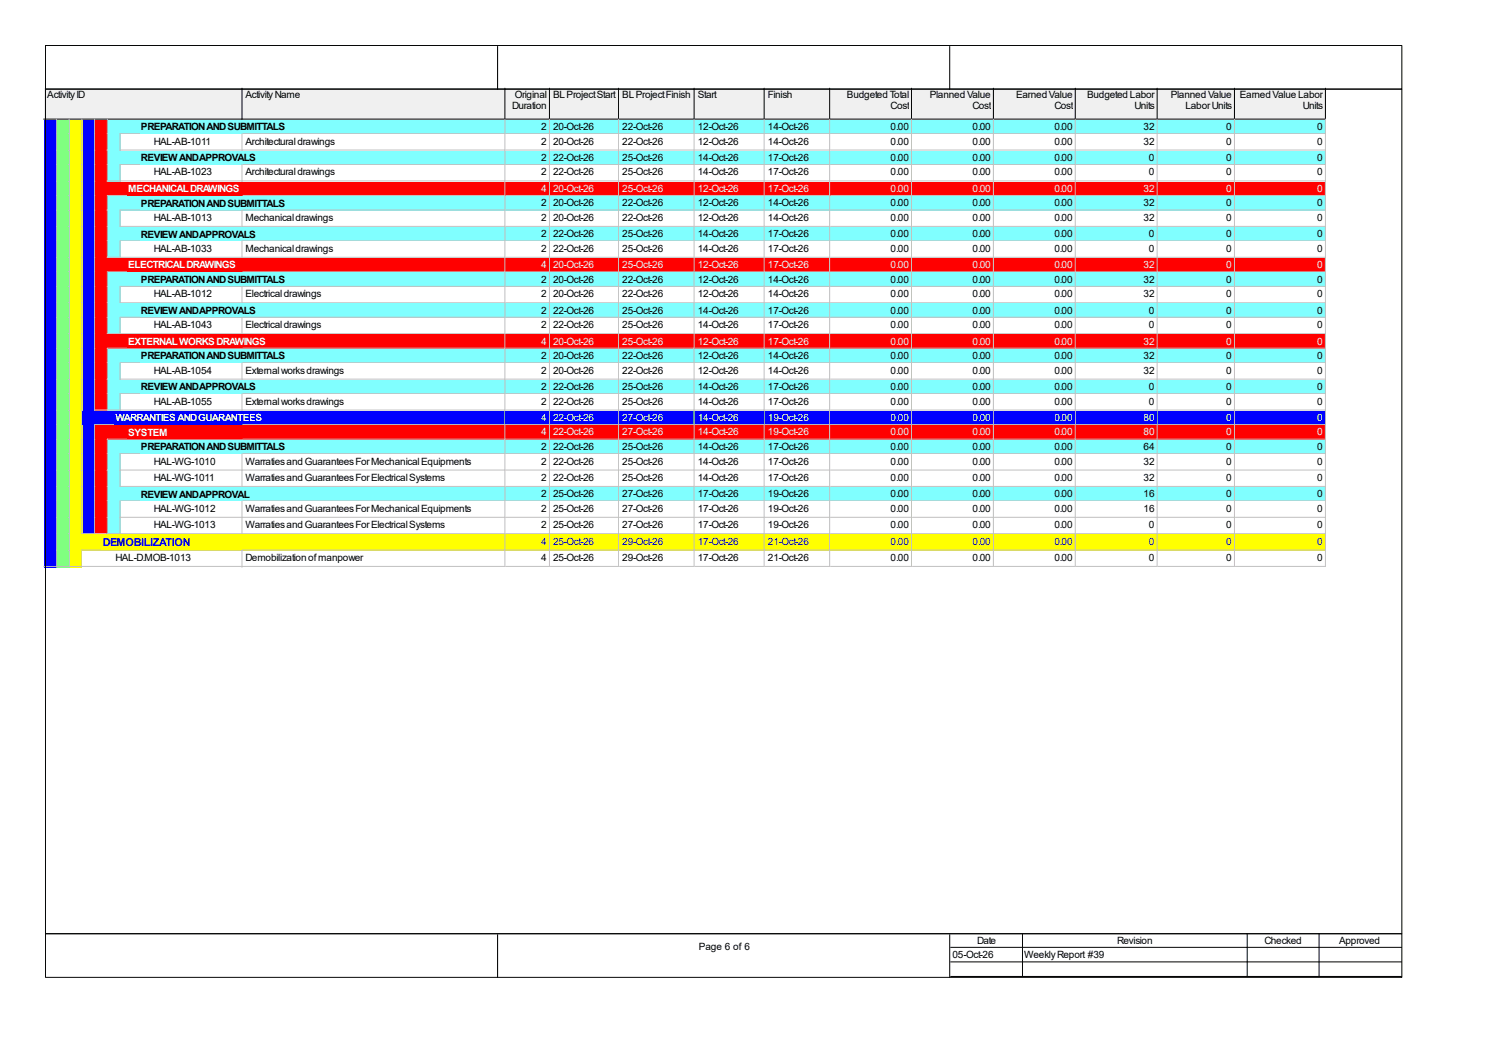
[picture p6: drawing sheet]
<svg xmlns="http://www.w3.org/2000/svg" width="420mm" height="297mm" viewBox="0 0 420 297" stroke-linecap="round" stroke-linejoin="round" font-family="sans-serif">
<defs><g id="words">
<text font-size="3" fill="#00f" x="28.7" y="152.4">DEMOBILIZATION</text>
<g font-size="2.8">
<text x="13.2" y="27.4">Activity ID</text>
<text x="68.6" y="27.4">Activity Name</text>
<text x="143.8" y="27.4">Original</text>
<text x="154.4" y="27.4">BL Project Start</text>
<text x="173.8" y="27.4">BL Project Finish</text>
<text x="194.9" y="27.4">Start</text>
<text x="214.4" y="27.4">Finish</text>
<text x="236.5" y="27.4">Budgeted Total</text>
<text x="259.6" y="27.4">Planned Value</text>
<text x="283.8" y="27.4">Earned Value</text>
<text x="303.6" y="27.4">Budgeted Labor</text>
<text x="326.9" y="27.4">Planned Value</text>
<text x="346.2" y="27.4">Earned Value Labor</text>
<text x="143" y="30.5">Duration</text>
<text x="248.7" y="30.5">Cost</text>
<text x="271.6" y="30.5">Cost</text>
<text x="294.4" y="30.5">Cost</text>
<text x="316.8" y="30.5">Units</text>
<text x="331" y="30.5">Labor Units</text>
<text x="363.8" y="30.5">Units</text>
<text x="39.4" y="36.4">PREPARATION AND SUBMITTALS</text>
<text x="42.9" y="40.4">HAL-AB-1011</text>
<text x="68.6" y="40.4">Architectural drawings</text>
<text x="151.1" y="36.3">2</text>
<text x="151.1" y="40.4">2</text>
<text x="154.4" y="36.3">20-Oct-26</text>
<text x="154.4" y="40.4">20-Oct-26</text>
<text x="173.8" y="36.3">22-Oct-26</text>
<text x="173.8" y="40.4">22-Oct-26</text>
<text x="194.9" y="36.3">12-Oct-26</text>
<text x="194.9" y="40.4">12-Oct-26</text>
<text x="214.4" y="36.3">14-Oct-26</text>
<text x="214.4" y="40.4">14-Oct-26</text>
<text x="248.7" y="36.3">0.00</text>
<text x="248.7" y="40.4">0.00</text>
<text x="271.6" y="36.3">0.00</text>
<text x="271.6" y="40.4">0.00</text>
<text x="294.4" y="36.3">0.00</text>
<text x="294.4" y="40.4">0.00</text>
<text x="319.3" y="36.3">32</text>
<text x="319.3" y="40.4">32</text>
<text x="342.4" y="36.3">0</text>
<text x="342.4" y="40.4">0</text>
<text x="367.8" y="36.3">0</text>
<text x="367.8" y="40.4">0</text>
<text x="39.4" y="45">REVIEW AND APPROVALS</text>
<text x="151.1" y="45">2</text>
<text x="154.4" y="45">22-Oct-26</text>
<text x="173.8" y="45">25-Oct-26</text>
<text x="194.9" y="45">14-Oct-26</text>
<text x="214.4" y="45">17-Oct-26</text>
<text x="248.7" y="45">0.00</text>
<text x="271.6" y="45">0.00</text>
<text x="294.4" y="45">0.00</text>
<text x="320.8" y="45">0</text>
<text x="342.4" y="45">0</text>
<text x="367.8" y="45">0</text>
<text x="42.9" y="49">HAL-AB-1023</text>
<text x="68.6" y="49">Architectural drawings</text>
<text x="151.1" y="49">2</text>
<text x="154.4" y="49">22-Oct-26</text>
<text x="173.8" y="49">25-Oct-26</text>
<text x="194.9" y="49">14-Oct-26</text>
<text x="214.4" y="49">17-Oct-26</text>
<text x="248.7" y="49">0.00</text>
<text x="271.6" y="49">0.00</text>
<text x="294.4" y="49">0.00</text>
<text x="320.8" y="49">0</text>
<text x="342.4" y="49">0</text>
<text x="367.8" y="49">0</text>
<text x="39.4" y="57.7">PREPARATION AND SUBMITTALS</text>
<text x="151.1" y="57.7">2</text>
<text x="154.4" y="57.7">20-Oct-26</text>
<text x="173.8" y="57.7">22-Oct-26</text>
<text x="194.9" y="57.7">12-Oct-26</text>
<text x="214.4" y="57.7">14-Oct-26</text>
<text x="248.7" y="57.7">0.00</text>
<text x="271.6" y="57.7">0.00</text>
<text x="294.4" y="57.7">0.00</text>
<text x="319.3" y="57.7">32</text>
<text x="342.4" y="57.7">0</text>
<text x="367.8" y="57.7">0</text>
<text x="42.9" y="61.7">HAL-AB-1013</text>
<text x="68.6" y="61.7">Mechanical drawings</text>
<text x="151.1" y="61.7">2</text>
<text x="154.4" y="61.7">20-Oct-26</text>
<text x="173.8" y="61.7">22-Oct-26</text>
<text x="194.9" y="61.7">12-Oct-26</text>
<text x="214.4" y="61.7">14-Oct-26</text>
<text x="248.7" y="61.7">0.00</text>
<text x="271.6" y="61.7">0.00</text>
<text x="294.4" y="61.7">0.00</text>
<text x="319.3" y="61.7">32</text>
<text x="342.4" y="61.7">0</text>
<text x="367.8" y="61.7">0</text>
<text x="39.4" y="66.4">REVIEW AND APPROVALS</text>
<text x="42.9" y="70.4">HAL-AB-1033</text>
<text x="68.6" y="70.4">Mechanical drawings</text>
<text x="151.1" y="66.3">2</text>
<text x="151.1" y="70.4">2</text>
<text x="154.4" y="66.3">22-Oct-26</text>
<text x="154.4" y="70.4">22-Oct-26</text>
<text x="173.8" y="66.3">25-Oct-26</text>
<text x="173.8" y="70.4">25-Oct-26</text>
<text x="194.9" y="66.3">14-Oct-26</text>
<text x="194.9" y="70.4">14-Oct-26</text>
<text x="214.4" y="66.3">17-Oct-26</text>
<text x="214.4" y="70.4">17-Oct-26</text>
<text x="248.7" y="66.3">0.00</text>
<text x="248.7" y="70.4">0.00</text>
<text x="271.6" y="66.3">0.00</text>
<text x="271.6" y="70.4">0.00</text>
<text x="294.4" y="66.3">0.00</text>
<text x="294.4" y="70.4">0.00</text>
<text x="320.8" y="66.3">0</text>
<text x="320.8" y="70.4">0</text>
<text x="342.4" y="66.3">0</text>
<text x="342.4" y="70.4">0</text>
<text x="367.8" y="66.3">0</text>
<text x="367.8" y="70.4">0</text>
<text x="39.4" y="79.1">PREPARATION AND SUBMITTALS</text>
<text x="42.9" y="83.1">HAL-AB-1012</text>
<text x="68.6" y="83.1">Electrical drawings</text>
<text x="151.1" y="79">2</text>
<text x="151.1" y="83.1">2</text>
<text x="154.4" y="79">20-Oct-26</text>
<text x="154.4" y="83.1">20-Oct-26</text>
<text x="173.8" y="79">22-Oct-26</text>
<text x="173.8" y="83.1">22-Oct-26</text>
<text x="194.9" y="79">12-Oct-26</text>
<text x="194.9" y="83.1">12-Oct-26</text>
<text x="214.4" y="79">14-Oct-26</text>
<text x="214.4" y="83.1">14-Oct-26</text>
<text x="248.7" y="79">0.00</text>
<text x="248.7" y="83.1">0.00</text>
<text x="271.6" y="79">0.00</text>
<text x="271.6" y="83.1">0.00</text>
<text x="294.4" y="79">0.00</text>
<text x="294.4" y="83.1">0.00</text>
<text x="319.3" y="79">32</text>
<text x="319.3" y="83.1">32</text>
<text x="342.4" y="79">0</text>
<text x="342.4" y="83.1">0</text>
<text x="367.8" y="79">0</text>
<text x="367.8" y="83.1">0</text>
<text x="39.4" y="87.7">REVIEW AND APPROVALS</text>
<text x="151.1" y="87.6">2</text>
<text x="154.4" y="87.6">22-Oct-26</text>
<text x="173.8" y="87.6">25-Oct-26</text>
<text x="194.9" y="87.6">14-Oct-26</text>
<text x="214.4" y="87.6">17-Oct-26</text>
<text x="248.7" y="87.6">0.00</text>
<text x="271.6" y="87.6">0.00</text>
<text x="294.4" y="87.6">0.00</text>
<text x="320.8" y="87.6">0</text>
<text x="342.4" y="87.6">0</text>
<text x="367.8" y="87.6">0</text>
<text x="42.9" y="91.7">HAL-AB-1043</text>
<text x="68.6" y="91.7">Electrical drawings</text>
<text x="151.1" y="91.7">2</text>
<text x="154.4" y="91.7">22-Oct-26</text>
<text x="173.8" y="91.7">25-Oct-26</text>
<text x="194.9" y="91.7">14-Oct-26</text>
<text x="214.4" y="91.7">17-Oct-26</text>
<text x="248.7" y="91.7">0.00</text>
<text x="271.6" y="91.7">0.00</text>
<text x="294.4" y="91.7">0.00</text>
<text x="320.8" y="91.7">0</text>
<text x="342.4" y="91.7">0</text>
<text x="367.8" y="91.7">0</text>
<text x="39.4" y="100.4">PREPARATION AND SUBMITTALS</text>
<text x="151.1" y="100.3">2</text>
<text x="154.4" y="100.3">20-Oct-26</text>
<text x="173.8" y="100.3">22-Oct-26</text>
<text x="194.9" y="100.3">12-Oct-26</text>
<text x="214.4" y="100.3">14-Oct-26</text>
<text x="248.7" y="100.3">0.00</text>
<text x="271.6" y="100.3">0.00</text>
<text x="294.4" y="100.3">0.00</text>
<text x="319.3" y="100.3">32</text>
<text x="342.4" y="100.3">0</text>
<text x="367.8" y="100.3">0</text>
<text x="42.9" y="104.4">HAL-AB-1054</text>
<text x="68.6" y="104.4">External works drawings</text>
<text x="151.1" y="104.4">2</text>
<text x="154.4" y="104.4">20-Oct-26</text>
<text x="173.8" y="104.4">22-Oct-26</text>
<text x="194.9" y="104.4">12-Oct-26</text>
<text x="214.4" y="104.4">14-Oct-26</text>
<text x="248.7" y="104.4">0.00</text>
<text x="271.6" y="104.4">0.00</text>
<text x="294.4" y="104.4">0.00</text>
<text x="319.3" y="104.4">32</text>
<text x="342.4" y="104.4">0</text>
<text x="367.8" y="104.4">0</text>
<text x="39.4" y="109.1">REVIEW AND APPROVALS</text>
<text x="42.9" y="113">HAL-AB-1055</text>
<text x="68.6" y="113">External works drawings</text>
<text x="151.1" y="109">2</text>
<text x="151.1" y="113">2</text>
<text x="154.4" y="109">22-Oct-26</text>
<text x="154.4" y="113">22-Oct-26</text>
<text x="173.8" y="109">25-Oct-26</text>
<text x="173.8" y="113">25-Oct-26</text>
<text x="194.9" y="109">14-Oct-26</text>
<text x="194.9" y="113">14-Oct-26</text>
<text x="214.4" y="109">17-Oct-26</text>
<text x="214.4" y="113">17-Oct-26</text>
<text x="248.7" y="109">0.00</text>
<text x="248.7" y="113">0.00</text>
<text x="271.6" y="109">0.00</text>
<text x="271.6" y="113">0.00</text>
<text x="294.4" y="109">0.00</text>
<text x="294.4" y="113">0.00</text>
<text x="320.8" y="109">0</text>
<text x="320.8" y="113">0</text>
<text x="342.4" y="109">0</text>
<text x="342.4" y="113">0</text>
<text x="367.8" y="109">0</text>
<text x="367.8" y="113">0</text>
<text x="39.4" y="125.8">PREPARATION AND SUBMITTALS</text>
<text x="151.1" y="125.7">2</text>
<text x="154.4" y="125.7">22-Oct-26</text>
<text x="173.8" y="125.7">25-Oct-26</text>
<text x="194.9" y="125.7">14-Oct-26</text>
<text x="214.4" y="125.7">17-Oct-26</text>
<text x="248.7" y="125.7">0.00</text>
<text x="271.6" y="125.7">0.00</text>
<text x="294.4" y="125.7">0.00</text>
<text x="319.3" y="125.7">64</text>
<text x="342.4" y="125.7">0</text>
<text x="367.8" y="125.7">0</text>
<text x="42.9" y="129.8">HAL-WG-1010</text>
<text x="68.6" y="129.8">Warraties and Guarantees For Mechanical Equipments</text>
<text x="151.1" y="129.8">2</text>
<text x="154.4" y="129.8">22-Oct-26</text>
<text x="173.8" y="129.8">25-Oct-26</text>
<text x="194.9" y="129.8">14-Oct-26</text>
<text x="214.4" y="129.8">17-Oct-26</text>
<text x="248.7" y="129.8">0.00</text>
<text x="271.6" y="129.8">0.00</text>
<text x="294.4" y="129.8">0.00</text>
<text x="319.3" y="129.8">32</text>
<text x="342.4" y="129.8">0</text>
<text x="367.8" y="129.8">0</text>
<text x="42.9" y="134.4">HAL-WG-1011</text>
<text x="68.6" y="134.4">Warraties and Guarantees For Electrical Systems</text>
<text x="151.1" y="134.4">2</text>
<text x="154.4" y="134.4">22-Oct-26</text>
<text x="173.8" y="134.4">25-Oct-26</text>
<text x="194.9" y="134.4">14-Oct-26</text>
<text x="214.4" y="134.4">17-Oct-26</text>
<text x="248.7" y="134.4">0.00</text>
<text x="271.6" y="134.4">0.00</text>
<text x="294.4" y="134.4">0.00</text>
<text x="319.3" y="134.4">32</text>
<text x="342.4" y="134.4">0</text>
<text x="367.8" y="134.4">0</text>
<text x="39.4" y="139">REVIEW AND APPROVAL</text>
<text x="42.9" y="143">HAL-WG-1012</text>
<text x="68.6" y="143">Warraties and Guarantees For Mechanical Equipments</text>
<text x="151.1" y="138.9">2</text>
<text x="151.1" y="143">2</text>
<text x="154.4" y="138.9">25-Oct-26</text>
<text x="154.4" y="143">25-Oct-26</text>
<text x="173.8" y="138.9">27-Oct-26</text>
<text x="173.8" y="143">27-Oct-26</text>
<text x="194.9" y="138.9">17-Oct-26</text>
<text x="194.9" y="143">17-Oct-26</text>
<text x="214.4" y="138.9">19-Oct-26</text>
<text x="214.4" y="143">19-Oct-26</text>
<text x="248.7" y="138.9">0.00</text>
<text x="248.7" y="143">0.00</text>
<text x="271.6" y="138.9">0.00</text>
<text x="271.6" y="143">0.00</text>
<text x="294.4" y="138.9">0.00</text>
<text x="294.4" y="143">0.00</text>
<text x="319.3" y="138.9">16</text>
<text x="319.3" y="143">16</text>
<text x="342.4" y="138.9">0</text>
<text x="342.4" y="143">0</text>
<text x="367.8" y="138.9">0</text>
<text x="367.8" y="143">0</text>
<text x="42.9" y="147.6">HAL-WG-1013</text>
<text x="68.6" y="147.6">Warraties and Guarantees For Electrical Systems</text>
<text x="151.1" y="147.6">2</text>
<text x="154.4" y="147.6">25-Oct-26</text>
<text x="173.8" y="147.6">27-Oct-26</text>
<text x="194.9" y="147.6">17-Oct-26</text>
<text x="214.4" y="147.6">19-Oct-26</text>
<text x="248.7" y="147.6">0.00</text>
<text x="271.6" y="147.6">0.00</text>
<text x="294.4" y="147.6">0.00</text>
<text x="320.8" y="147.6">0</text>
<text x="342.4" y="147.6">0</text>
<text x="367.8" y="147.6">0</text>
<text x="32.3" y="156.7">HAL-D.MOB-1013</text>
<text x="68.6" y="156.7">Demobilization of manpower</text>
<text x="151.1" y="156.7">4</text>
<text x="154.4" y="156.7">25-Oct-26</text>
<text x="173.8" y="156.7">29-Oct-26</text>
<text x="194.9" y="156.7">17-Oct-26</text>
<text x="214.4" y="156.7">21-Oct-26</text>
<text x="248.7" y="156.7">0.00</text>
<text x="271.6" y="156.7">0.00</text>
<text x="294.4" y="156.7">0.00</text>
<text x="320.8" y="156.7">0</text>
<text x="342.4" y="156.7">0</text>
<text x="367.8" y="156.7">0</text>
<text x="272.8" y="263.7">Date</text>
<text x="312" y="263.7">Revision</text>
<text x="353.1" y="263.7">Checked</text>
<text x="373.9" y="263.7">Approved</text>
<text x="195.1" y="265.5">Page 6 of 6</text>
<text x="266" y="267.8">05-Oct-26</text>
<text x="286" y="267.8">Weekly Report #39</text>
</g>
<g font-size="2.8" fill="#fff">
<text x="35.8" y="53.7">MECHANICAL DRAWINGS</text>
<text x="151.1" y="53.6">4</text>
<text x="154.4" y="53.6">20-Oct-26</text>
<text x="173.8" y="53.6">25-Oct-26</text>
<text x="194.9" y="53.6">12-Oct-26</text>
<text x="214.4" y="53.6">17-Oct-26</text>
<text x="248.7" y="53.6">0.00</text>
<text x="271.6" y="53.6">0.00</text>
<text x="294.4" y="53.6">0.00</text>
<text x="319.3" y="53.6">32</text>
<text x="342.4" y="53.6">0</text>
<text x="367.8" y="53.6">0</text>
<text x="35.8" y="75">ELECTRICAL DRAWINGS</text>
<text x="151.1" y="74.9">4</text>
<text x="154.4" y="74.9">20-Oct-26</text>
<text x="173.8" y="74.9">25-Oct-26</text>
<text x="194.9" y="74.9">12-Oct-26</text>
<text x="214.4" y="74.9">17-Oct-26</text>
<text x="248.7" y="74.9">0.00</text>
<text x="271.6" y="74.9">0.00</text>
<text x="294.4" y="74.9">0.00</text>
<text x="319.3" y="74.9">32</text>
<text x="342.4" y="74.9">0</text>
<text x="367.8" y="74.9">0</text>
<text x="35.8" y="96.4">EXTERNAL WORKS DRAWINGS</text>
<text x="151.1" y="96.3">4</text>
<text x="154.4" y="96.3">20-Oct-26</text>
<text x="173.8" y="96.3">25-Oct-26</text>
<text x="194.9" y="96.3">12-Oct-26</text>
<text x="214.4" y="96.3">17-Oct-26</text>
<text x="248.7" y="96.3">0.00</text>
<text x="271.6" y="96.3">0.00</text>
<text x="294.4" y="96.3">0.00</text>
<text x="319.3" y="96.3">32</text>
<text x="342.4" y="96.3">0</text>
<text x="367.8" y="96.3">0</text>
<text x="32.3" y="117.7">WARRANTIES AND GUARANTEES</text>
<text x="151.1" y="117.6">4</text>
<text x="154.4" y="117.6">22-Oct-26</text>
<text x="173.8" y="117.6">27-Oct-26</text>
<text x="194.9" y="117.6">14-Oct-26</text>
<text x="214.4" y="117.6">19-Oct-26</text>
<text x="248.7" y="117.6">0.00</text>
<text x="271.6" y="117.6">0.00</text>
<text x="294.4" y="117.6">0.00</text>
<text x="319.3" y="117.6">80</text>
<text x="342.4" y="117.6">0</text>
<text x="367.8" y="117.6">0</text>
<text x="35.8" y="121.8">SYSTEM</text>
<text x="151.1" y="121.7">4</text>
<text x="154.4" y="121.7">22-Oct-26</text>
<text x="173.8" y="121.7">27-Oct-26</text>
<text x="194.9" y="121.7">14-Oct-26</text>
<text x="214.4" y="121.7">19-Oct-26</text>
<text x="248.7" y="121.7">0.00</text>
<text x="271.6" y="121.7">0.00</text>
<text x="294.4" y="121.7">0.00</text>
<text x="319.3" y="121.7">80</text>
<text x="342.4" y="121.7">0</text>
<text x="367.8" y="121.7">0</text>
</g>
<g font-size="2.8" fill="#00f">
<text x="151.1" y="152.1">4</text>
<text x="154.4" y="152.1">25-Oct-26</text>
<text x="173.8" y="152.1">29-Oct-26</text>
<text x="194.9" y="152.1">17-Oct-26</text>
<text x="214.4" y="152.1">21-Oct-26</text>
<text x="248.7" y="152.1">0.00</text>
<text x="271.6" y="152.1">0.00</text>
<text x="294.4" y="152.1">0.00</text>
<text x="320.8" y="152.1">0</text>
<text x="342.4" y="152.1">0</text>
<text x="367.8" y="152.1">0</text>
</g>
</g></defs>
<path d="M12.4 24.6h55.4v8.9h-55.4z" fill="#f0f0f0"/>
<path d="M67.6 24.6v8.7h-55.4" fill="none" stroke="#000" stroke-width=".28"/>
<path d="M67.8 24.6h73.4v8.9h-73.4z" fill="#f0f0f0"/>
<path d="M141 24.6v8.7h-73.4" fill="none" stroke="#000" stroke-width=".28"/>
<path d="M141.2 24.6h12.5v8.9h-12.5z" fill="#f0f0f0"/>
<path d="M153.4 24.6v8.7h-12.4" fill="none" stroke="#000" stroke-width=".28"/>
<path d="M153.7 24.6h19.3v8.9h-19.3z" fill="#f0f0f0"/>
<path d="M172.7 24.6v8.7h-19.3" fill="none" stroke="#000" stroke-width=".28"/>
<path d="M173 24.6h21.1v8.9h-21.1z" fill="#f0f0f0"/>
<path d="M193.8 24.6v8.7h-21.1" fill="none" stroke="#000" stroke-width=".28"/>
<path d="M194.1 24.6h19.6v8.9h-19.6z" fill="#f0f0f0"/>
<path d="M213.4 24.6v8.7h-19.6" fill="none" stroke="#000" stroke-width=".28"/>
<path d="M213.7 24.6h18.2v8.9h-18.2z" fill="#f0f0f0"/>
<path d="M231.7 24.6v8.7h-18.3" fill="none" stroke="#000" stroke-width=".28"/>
<path d="M231.9 24.6h22.9v8.9h-22.9z" fill="#f0f0f0"/>
<path d="M254.5 24.6v8.7h-22.8" fill="none" stroke="#000" stroke-width=".28"/>
<path d="M254.8 24.6h22.9v8.9h-22.9z" fill="#f0f0f0"/>
<path d="M277.4 24.6v8.7h-22.9" fill="none" stroke="#000" stroke-width=".28"/>
<path d="M277.7 24.6h22.8v8.9h-22.8z" fill="#f0f0f0"/>
<path d="M300.3 24.6v8.7h-22.9" fill="none" stroke="#000" stroke-width=".28"/>
<path d="M300.5 24.6h22.9v8.9h-22.9z" fill="#f0f0f0"/>
<path d="M323.1 24.6v8.7h-22.8" fill="none" stroke="#000" stroke-width=".28"/>
<path d="M323.4 24.6h21.6v8.9h-21.6z" fill="#f0f0f0"/>
<path d="M344.7 24.6v8.7h-21.6" fill="none" stroke="#000" stroke-width=".28"/>
<path d="M345 24.6h25.4v8.9h-25.4z" fill="#f0f0f0"/>
<path d="M370.1 24.6v8.7h-25.4" fill="none" stroke="#000" stroke-width=".28"/>
<path d="M12.4 33.5h3.6v4.1h-3.6z" fill="#00f"/>
<path d="M15.8 33.3v4.3" fill="none" stroke="#c0c0c0" stroke-width=".28"/>
<path d="M16 33.5h3.6v4.1h-3.6z" fill="#80ff80"/>
<path d="M19.3 33.3v4.3" fill="none" stroke="#c0c0c0" stroke-width=".28"/>
<path d="M19.6 33.5h3.5v4.1h-3.5z" fill="#ff0"/>
<path d="M22.9 33.3v4.3" fill="none" stroke="#c0c0c0" stroke-width=".28"/>
<path d="M23.1 33.5h3.6v4.1h-3.6z" fill="#00f"/>
<path d="M26.4 33.3v4.3" fill="none" stroke="#c0c0c0" stroke-width=".28"/>
<path d="M26.7 33.5h3.5v4.1h-3.5z" fill="#f00"/>
<path d="M30 33.3v4.3" fill="none" stroke="#c0c0c0" stroke-width=".28"/>
<path d="M30.2 33.5h37.6v4.1h-37.6z" fill="#80ffff"/>
<path d="M33.5 37.3h34.3" fill="none" stroke="#c0c0c0" stroke-width=".28"/>
<g fill="#80ffff">
<path d="M67.8 33.5h73.4v4.1h-73.4z"/>
<path d="M39.1 33.8h101.4v3.5h-101.4z"/>
</g>
<path d="M141 33.3v4h-73.2" fill="none" stroke="#c0c0c0" stroke-width=".28"/>
<g fill="#80ffff">
<path d="M141.2 33.5h12.5v4.1h-12.5z"/>
<path d="M141.7 33.8h11.2v3.5h-11.2z"/>
</g>
<path d="M153.4 33.3v4h-12.2" fill="none" stroke="#c0c0c0" stroke-width=".28"/>
<g fill="#80ffff">
<path d="M153.7 33.5h19.3v4.1h-19.3z"/>
<path d="M154.2 33.8h18.1v3.5h-18.1z"/>
</g>
<path d="M172.7 33.3v4h-19" fill="none" stroke="#c0c0c0" stroke-width=".28"/>
<g fill="#80ffff">
<path d="M173 33.5h21.1v4.1h-21.1z"/>
<path d="M173.5 33.8h19.8v3.5h-19.8z"/>
</g>
<path d="M193.8 33.3v4h-20.8" fill="none" stroke="#c0c0c0" stroke-width=".28"/>
<g fill="#80ffff">
<path d="M194.1 33.5h19.6v4.1h-19.6z"/>
<path d="M194.6 33.8h18.3v3.5h-18.3z"/>
</g>
<path d="M213.4 33.3v4h-19.3" fill="none" stroke="#c0c0c0" stroke-width=".28"/>
<g fill="#80ffff">
<path d="M213.7 33.5h18.2v4.1h-18.2z"/>
<path d="M214.2 33.8h17v3.5h-17z"/>
</g>
<path d="M231.7 33.3v4h-18.1" fill="none" stroke="#c0c0c0" stroke-width=".28"/>
<g fill="#80ffff">
<path d="M231.9 33.5h22.9v4.1h-22.9z"/>
<path d="M232.5 33.8h21.5v3.5h-21.5z"/>
</g>
<path d="M254.5 33.3v4h-22.6" fill="none" stroke="#c0c0c0" stroke-width=".28"/>
<g fill="#80ffff">
<path d="M254.8 33.5h22.9v4.1h-22.9z"/>
<path d="M255.3 33.8h21.6v3.5h-21.6z"/>
</g>
<path d="M277.4 33.3v4h-22.6" fill="none" stroke="#c0c0c0" stroke-width=".28"/>
<g fill="#80ffff">
<path d="M277.7 33.5h22.8v4.1h-22.8z"/>
<path d="M278.2 33.8h21.6v3.5h-21.6z"/>
</g>
<path d="M300.3 33.3v4h-22.6" fill="none" stroke="#c0c0c0" stroke-width=".28"/>
<g fill="#80ffff">
<path d="M300.5 33.5h22.9v4.1h-22.9z"/>
<path d="M301 33.8h21.6v3.5h-21.6z"/>
</g>
<path d="M323.1 33.3v4h-22.6" fill="none" stroke="#c0c0c0" stroke-width=".28"/>
<g fill="#80ffff">
<path d="M323.4 33.5h21.6v4.1h-21.6z"/>
<path d="M323.9 33.8h20.3v3.5h-20.3z"/>
</g>
<path d="M344.7 33.3v4h-21.3" fill="none" stroke="#c0c0c0" stroke-width=".28"/>
<g fill="#80ffff">
<path d="M345 33.5h25.4v4.1h-25.4z"/>
<path d="M345.5 33.8h24.1v3.5h-24.1z"/>
</g>
<path d="M370.1 33.3v4h-25.1" fill="none" stroke="#c0c0c0" stroke-width=".28"/>
<path d="M12.4 37.6h3.6v4.6h-3.6z" fill="#00f"/>
<path d="M15.8 37.3v4.9" fill="none" stroke="#c0c0c0" stroke-width=".28"/>
<path d="M16 37.6h3.6v4.6h-3.6z" fill="#80ff80"/>
<path d="M19.3 37.3v4.9" fill="none" stroke="#c0c0c0" stroke-width=".28"/>
<path d="M19.6 37.6h3.5v4.6h-3.5z" fill="#ff0"/>
<path d="M22.9 37.3v4.9" fill="none" stroke="#c0c0c0" stroke-width=".28"/>
<path d="M23.1 37.6h3.6v4.6h-3.6z" fill="#00f"/>
<path d="M26.4 37.3v4.9" fill="none" stroke="#c0c0c0" stroke-width=".28"/>
<path d="M26.7 37.6h3.5v4.6h-3.5z" fill="#f00"/>
<path d="M30 37.3v4.9" fill="none" stroke="#c0c0c0" stroke-width=".28"/>
<path d="M30.2 37.6h3.6v4.6h-3.6z" fill="#80ffff"/>
<path d="M33.5 37.3v4.9" fill="none" stroke="#c0c0c0" stroke-width=".28"/>
<path d="M33.8 37.6h34v4.6h-34z" fill="#fff"/>
<path d="M67.6 37.3v4.9M33.5 41.9h34.3" fill="none" stroke="#c0c0c0" stroke-width=".28"/>
<g fill="#fff">
<path d="M67.8 37.6h73.4v4.6h-73.4z"/>
<path d="M68.3 37.8h72.2v4.1h-72.2z"/>
</g>
<path d="M141 37.3v4.6h-73.2" fill="none" stroke="#c0c0c0" stroke-width=".28"/>
<g fill="#fff">
<path d="M141.2 37.6h12.5v4.6h-12.5z"/>
<path d="M141.7 37.8h11.2v4.1h-11.2z"/>
</g>
<path d="M153.4 37.3v4.6h-12.2" fill="none" stroke="#c0c0c0" stroke-width=".28"/>
<g fill="#fff">
<path d="M153.7 37.6h19.3v4.6h-19.3z"/>
<path d="M154.2 37.8h18.1v4.1h-18.1z"/>
</g>
<path d="M172.7 37.3v4.6h-19" fill="none" stroke="#c0c0c0" stroke-width=".28"/>
<g fill="#fff">
<path d="M173 37.6h21.1v4.6h-21.1z"/>
<path d="M173.5 37.8h19.8v4.1h-19.8z"/>
</g>
<path d="M193.8 37.3v4.6h-20.8" fill="none" stroke="#c0c0c0" stroke-width=".28"/>
<g fill="#fff">
<path d="M194.1 37.6h19.6v4.6h-19.6z"/>
<path d="M194.6 37.8h18.3v4.1h-18.3z"/>
</g>
<path d="M213.4 37.3v4.6h-19.3" fill="none" stroke="#c0c0c0" stroke-width=".28"/>
<g fill="#fff">
<path d="M213.7 37.6h18.2v4.6h-18.2z"/>
<path d="M214.2 37.8h17v4.1h-17z"/>
</g>
<path d="M231.7 37.3v4.6h-18.1" fill="none" stroke="#c0c0c0" stroke-width=".28"/>
<g fill="#fff">
<path d="M231.9 37.6h22.9v4.6h-22.9z"/>
<path d="M232.5 37.8h21.5v4.1h-21.5z"/>
</g>
<path d="M254.5 37.3v4.6h-22.6" fill="none" stroke="#c0c0c0" stroke-width=".28"/>
<g fill="#fff">
<path d="M254.8 37.6h22.9v4.6h-22.9z"/>
<path d="M255.3 37.8h21.6v4.1h-21.6z"/>
</g>
<path d="M277.4 37.3v4.6h-22.6" fill="none" stroke="#c0c0c0" stroke-width=".28"/>
<g fill="#fff">
<path d="M277.7 37.6h22.8v4.6h-22.8z"/>
<path d="M278.2 37.8h21.6v4.1h-21.6z"/>
</g>
<path d="M300.3 37.3v4.6h-22.6" fill="none" stroke="#c0c0c0" stroke-width=".28"/>
<g fill="#fff">
<path d="M300.5 37.6h22.9v4.6h-22.9z"/>
<path d="M301 37.8h21.6v4.1h-21.6z"/>
</g>
<path d="M323.1 37.3v4.6h-22.6" fill="none" stroke="#c0c0c0" stroke-width=".28"/>
<g fill="#fff">
<path d="M323.4 37.6h21.6v4.6h-21.6z"/>
<path d="M323.9 37.8h20.3v4.1h-20.3z"/>
</g>
<path d="M344.7 37.3v4.6h-21.3" fill="none" stroke="#c0c0c0" stroke-width=".28"/>
<g fill="#fff">
<path d="M345 37.6h25.4v4.6h-25.4z"/>
<path d="M345.5 37.8h24.1v4.1h-24.1z"/>
</g>
<path d="M370.1 37.3v4.6h-25.1" fill="none" stroke="#c0c0c0" stroke-width=".28"/>
<path d="M12.4 42.2h3.6v4h-3.6z" fill="#00f"/>
<path d="M15.8 41.9v4.3" fill="none" stroke="#c0c0c0" stroke-width=".28"/>
<path d="M16 42.2h3.6v4h-3.6z" fill="#80ff80"/>
<path d="M19.3 41.9v4.3" fill="none" stroke="#c0c0c0" stroke-width=".28"/>
<path d="M19.6 42.2h3.5v4h-3.5z" fill="#ff0"/>
<path d="M22.9 41.9v4.3" fill="none" stroke="#c0c0c0" stroke-width=".28"/>
<path d="M23.1 42.2h3.6v4h-3.6z" fill="#00f"/>
<path d="M26.4 41.9v4.3" fill="none" stroke="#c0c0c0" stroke-width=".28"/>
<path d="M26.7 42.2h3.5v4h-3.5z" fill="#f00"/>
<path d="M30 41.9v4.3" fill="none" stroke="#c0c0c0" stroke-width=".28"/>
<path d="M30.2 42.2h37.6v4h-37.6z" fill="#80ffff"/>
<path d="M33.5 46h34.3" fill="none" stroke="#c0c0c0" stroke-width=".28"/>
<g fill="#80ffff">
<path d="M67.8 42.2h73.4v4h-73.4z"/>
<path d="M39.1 42.4h101.4v3.6h-101.4z"/>
</g>
<path d="M141 41.9v4.1h-73.2" fill="none" stroke="#c0c0c0" stroke-width=".28"/>
<g fill="#80ffff">
<path d="M141.2 42.2h12.5v4h-12.5z"/>
<path d="M141.7 42.4h11.2v3.6h-11.2z"/>
</g>
<path d="M153.4 41.9v4.1h-12.2" fill="none" stroke="#c0c0c0" stroke-width=".28"/>
<g fill="#80ffff">
<path d="M153.7 42.2h19.3v4h-19.3z"/>
<path d="M154.2 42.4h18.1v3.6h-18.1z"/>
</g>
<path d="M172.7 41.9v4.1h-19" fill="none" stroke="#c0c0c0" stroke-width=".28"/>
<g fill="#80ffff">
<path d="M173 42.2h21.1v4h-21.1z"/>
<path d="M173.5 42.4h19.8v3.6h-19.8z"/>
</g>
<path d="M193.8 41.9v4.1h-20.8" fill="none" stroke="#c0c0c0" stroke-width=".28"/>
<g fill="#80ffff">
<path d="M194.1 42.2h19.6v4h-19.6z"/>
<path d="M194.6 42.4h18.3v3.6h-18.3z"/>
</g>
<path d="M213.4 41.9v4.1h-19.3" fill="none" stroke="#c0c0c0" stroke-width=".28"/>
<g fill="#80ffff">
<path d="M213.7 42.2h18.2v4h-18.2z"/>
<path d="M214.2 42.4h17v3.6h-17z"/>
</g>
<path d="M231.7 41.9v4.1h-18.1" fill="none" stroke="#c0c0c0" stroke-width=".28"/>
<g fill="#80ffff">
<path d="M231.9 42.2h22.9v4h-22.9z"/>
<path d="M232.5 42.4h21.5v3.6h-21.5z"/>
</g>
<path d="M254.5 41.9v4.1h-22.6" fill="none" stroke="#c0c0c0" stroke-width=".28"/>
<g fill="#80ffff">
<path d="M254.8 42.2h22.9v4h-22.9z"/>
<path d="M255.3 42.4h21.6v3.6h-21.6z"/>
</g>
<path d="M277.4 41.9v4.1h-22.6" fill="none" stroke="#c0c0c0" stroke-width=".28"/>
<g fill="#80ffff">
<path d="M277.7 42.2h22.8v4h-22.8z"/>
<path d="M278.2 42.4h21.6v3.6h-21.6z"/>
</g>
<path d="M300.3 41.9v4.1h-22.6" fill="none" stroke="#c0c0c0" stroke-width=".28"/>
<g fill="#80ffff">
<path d="M300.5 42.2h22.9v4h-22.9z"/>
<path d="M301 42.4h21.6v3.6h-21.6z"/>
</g>
<path d="M323.1 41.9v4.1h-22.6" fill="none" stroke="#c0c0c0" stroke-width=".28"/>
<g fill="#80ffff">
<path d="M323.4 42.2h21.6v4h-21.6z"/>
<path d="M323.9 42.4h20.3v3.6h-20.3z"/>
</g>
<path d="M344.7 41.9v4.1h-21.3" fill="none" stroke="#c0c0c0" stroke-width=".28"/>
<g fill="#80ffff">
<path d="M345 42.2h25.4v4h-25.4z"/>
<path d="M345.5 42.4h24.1v3.6h-24.1z"/>
</g>
<path d="M370.1 41.9v4.1h-25.1" fill="none" stroke="#c0c0c0" stroke-width=".28"/>
<path d="M12.4 46.2h3.6v4.6h-3.6z" fill="#00f"/>
<path d="M15.8 46v4.8" fill="none" stroke="#c0c0c0" stroke-width=".28"/>
<path d="M16 46.2h3.6v4.6h-3.6z" fill="#80ff80"/>
<path d="M19.3 46v4.8" fill="none" stroke="#c0c0c0" stroke-width=".28"/>
<path d="M19.6 46.2h3.5v4.6h-3.5z" fill="#ff0"/>
<path d="M22.9 46v4.8" fill="none" stroke="#c0c0c0" stroke-width=".28"/>
<path d="M23.1 46.2h3.6v4.6h-3.6z" fill="#00f"/>
<path d="M26.4 46v4.8" fill="none" stroke="#c0c0c0" stroke-width=".28"/>
<path d="M26.7 46.2h3.5v4.6h-3.5z" fill="#f00"/>
<path d="M30 46v4.8" fill="none" stroke="#c0c0c0" stroke-width=".28"/>
<path d="M30.2 46.2h3.6v4.6h-3.6z" fill="#80ffff"/>
<path d="M30 50.6h3.8M33.5 46v4.8" fill="none" stroke="#c0c0c0" stroke-width=".28"/>
<path d="M33.8 46.2h34v4.6h-34z" fill="#fff"/>
<path d="M33.5 50.6h34.3M67.6 46v4.8" fill="none" stroke="#c0c0c0" stroke-width=".28"/>
<g fill="#fff">
<path d="M67.8 46.2h73.4v4.6h-73.4z"/>
<path d="M68.3 46.5h72.2v4h-72.2z"/>
</g>
<path d="M141 46v4.6h-73.2" fill="none" stroke="#c0c0c0" stroke-width=".28"/>
<g fill="#fff">
<path d="M141.2 46.2h12.5v4.6h-12.5z"/>
<path d="M141.7 46.5h11.2v4h-11.2z"/>
</g>
<path d="M153.4 46v4.6h-12.2" fill="none" stroke="#c0c0c0" stroke-width=".28"/>
<g fill="#fff">
<path d="M153.7 46.2h19.3v4.6h-19.3z"/>
<path d="M154.2 46.5h18.1v4h-18.1z"/>
</g>
<path d="M172.7 46v4.6h-19" fill="none" stroke="#c0c0c0" stroke-width=".28"/>
<g fill="#fff">
<path d="M173 46.2h21.1v4.6h-21.1z"/>
<path d="M173.5 46.5h19.8v4h-19.8z"/>
</g>
<path d="M193.8 46v4.6h-20.8" fill="none" stroke="#c0c0c0" stroke-width=".28"/>
<g fill="#fff">
<path d="M194.1 46.2h19.6v4.6h-19.6z"/>
<path d="M194.6 46.5h18.3v4h-18.3z"/>
</g>
<path d="M213.4 46v4.6h-19.3" fill="none" stroke="#c0c0c0" stroke-width=".28"/>
<g fill="#fff">
<path d="M213.7 46.2h18.2v4.6h-18.2z"/>
<path d="M214.2 46.5h17v4h-17z"/>
</g>
<path d="M231.7 46v4.6h-18.1" fill="none" stroke="#c0c0c0" stroke-width=".28"/>
<g fill="#fff">
<path d="M231.9 46.2h22.9v4.6h-22.9z"/>
<path d="M232.5 46.5h21.5v4h-21.5z"/>
</g>
<path d="M254.5 46v4.6h-22.6" fill="none" stroke="#c0c0c0" stroke-width=".28"/>
<g fill="#fff">
<path d="M254.8 46.2h22.9v4.6h-22.9z"/>
<path d="M255.3 46.5h21.6v4h-21.6z"/>
</g>
<path d="M277.4 46v4.6h-22.6" fill="none" stroke="#c0c0c0" stroke-width=".28"/>
<g fill="#fff">
<path d="M277.7 46.2h22.8v4.6h-22.8z"/>
<path d="M278.2 46.5h21.6v4h-21.6z"/>
</g>
<path d="M300.3 46v4.6h-22.6" fill="none" stroke="#c0c0c0" stroke-width=".28"/>
<g fill="#fff">
<path d="M300.5 46.2h22.9v4.6h-22.9z"/>
<path d="M301 46.5h21.6v4h-21.6z"/>
</g>
<path d="M323.1 46v4.6h-22.6" fill="none" stroke="#c0c0c0" stroke-width=".28"/>
<g fill="#fff">
<path d="M323.4 46.2h21.6v4.6h-21.6z"/>
<path d="M323.9 46.5h20.3v4h-20.3z"/>
</g>
<path d="M344.7 46v4.6h-21.3" fill="none" stroke="#c0c0c0" stroke-width=".28"/>
<g fill="#fff">
<path d="M345 46.2h25.4v4.6h-25.4z"/>
<path d="M345.5 46.5h24.1v4h-24.1z"/>
</g>
<path d="M370.1 46v4.6h-25.1" fill="none" stroke="#c0c0c0" stroke-width=".28"/>
<path d="M12.4 50.8h3.6v4.1h-3.6z" fill="#00f"/>
<path d="M15.8 50.6v4.3" fill="none" stroke="#c0c0c0" stroke-width=".28"/>
<path d="M16 50.8h3.6v4.1h-3.6z" fill="#80ff80"/>
<path d="M19.3 50.6v4.3" fill="none" stroke="#c0c0c0" stroke-width=".28"/>
<path d="M19.6 50.8h3.5v4.1h-3.5z" fill="#ff0"/>
<path d="M22.9 50.6v4.3" fill="none" stroke="#c0c0c0" stroke-width=".28"/>
<path d="M23.1 50.8h3.6v4.1h-3.6z" fill="#00f"/>
<path d="M26.4 50.6v4.3" fill="none" stroke="#c0c0c0" stroke-width=".28"/>
<path d="M26.7 50.8h41.1v4.1h-41.1z" fill="#f00"/>
<path d="M30 54.6h37.8" fill="none" stroke="#c0c0c0" stroke-width=".28"/>
<g fill="#f00">
<path d="M67.8 50.8h73.4v4.1h-73.4z"/>
<path d="M35.6 51.1h104.9v3.5h-104.9z"/>
</g>
<path d="M141 50.6v4h-73.2" fill="none" stroke="#c0c0c0" stroke-width=".28"/>
<g fill="#f00">
<path d="M141.2 50.8h12.5v4.1h-12.5z"/>
<path d="M141.7 51.1h11.2v3.5h-11.2z"/>
</g>
<path d="M153.4 50.6v4h-12.2" fill="none" stroke="#c0c0c0" stroke-width=".28"/>
<g fill="#f00">
<path d="M153.7 50.8h19.3v4.1h-19.3z"/>
<path d="M154.2 51.1h18.1v3.5h-18.1z"/>
</g>
<path d="M172.7 50.6v4h-19" fill="none" stroke="#c0c0c0" stroke-width=".28"/>
<g fill="#f00">
<path d="M173 50.8h21.1v4.1h-21.1z"/>
<path d="M173.5 51.1h19.8v3.5h-19.8z"/>
</g>
<path d="M193.8 50.6v4h-20.8" fill="none" stroke="#c0c0c0" stroke-width=".28"/>
<g fill="#f00">
<path d="M194.1 50.8h19.6v4.1h-19.6z"/>
<path d="M194.6 51.1h18.3v3.5h-18.3z"/>
</g>
<path d="M213.4 50.6v4h-19.3" fill="none" stroke="#c0c0c0" stroke-width=".28"/>
<g fill="#f00">
<path d="M213.7 50.8h18.2v4.1h-18.2z"/>
<path d="M214.2 51.1h17v3.5h-17z"/>
</g>
<path d="M231.7 50.6v4h-18.1" fill="none" stroke="#c0c0c0" stroke-width=".28"/>
<g fill="#f00">
<path d="M231.9 50.8h22.9v4.1h-22.9z"/>
<path d="M232.5 51.1h21.5v3.5h-21.5z"/>
</g>
<path d="M254.5 50.6v4h-22.6" fill="none" stroke="#c0c0c0" stroke-width=".28"/>
<g fill="#f00">
<path d="M254.8 50.8h22.9v4.1h-22.9z"/>
<path d="M255.3 51.1h21.6v3.5h-21.6z"/>
</g>
<path d="M277.4 50.6v4h-22.6" fill="none" stroke="#c0c0c0" stroke-width=".28"/>
<g fill="#f00">
<path d="M277.7 50.8h22.8v4.1h-22.8z"/>
<path d="M278.2 51.1h21.6v3.5h-21.6z"/>
</g>
<path d="M300.3 50.6v4h-22.6" fill="none" stroke="#c0c0c0" stroke-width=".28"/>
<g fill="#f00">
<path d="M300.5 50.8h22.9v4.1h-22.9z"/>
<path d="M301 51.1h21.6v3.5h-21.6z"/>
</g>
<path d="M323.1 50.6v4h-22.6" fill="none" stroke="#c0c0c0" stroke-width=".28"/>
<g fill="#f00">
<path d="M323.4 50.8h21.6v4.1h-21.6z"/>
<path d="M323.9 51.1h20.3v3.5h-20.3z"/>
</g>
<path d="M344.7 50.6v4h-21.3" fill="none" stroke="#c0c0c0" stroke-width=".28"/>
<g fill="#f00">
<path d="M345 50.8h25.4v4.1h-25.4z"/>
<path d="M345.5 51.1h24.1v3.5h-24.1z"/>
</g>
<path d="M370.1 50.6v4h-25.1" fill="none" stroke="#c0c0c0" stroke-width=".28"/>
<path d="M12.4 54.9h3.6v4h-3.6z" fill="#00f"/>
<path d="M15.8 54.6v4.3" fill="none" stroke="#c0c0c0" stroke-width=".28"/>
<path d="M16 54.9h3.6v4h-3.6z" fill="#80ff80"/>
<path d="M19.3 54.6v4.3" fill="none" stroke="#c0c0c0" stroke-width=".28"/>
<path d="M19.6 54.9h3.5v4h-3.5z" fill="#ff0"/>
<path d="M22.9 54.6v4.3" fill="none" stroke="#c0c0c0" stroke-width=".28"/>
<path d="M23.1 54.9h3.6v4h-3.6z" fill="#00f"/>
<path d="M26.4 54.6v4.3" fill="none" stroke="#c0c0c0" stroke-width=".28"/>
<path d="M26.7 54.9h3.5v4h-3.5z" fill="#f00"/>
<path d="M30 54.6v4.3" fill="none" stroke="#c0c0c0" stroke-width=".28"/>
<path d="M30.2 54.9h37.6v4h-37.6z" fill="#80ffff"/>
<path d="M33.5 58.7h34.3" fill="none" stroke="#c0c0c0" stroke-width=".28"/>
<g fill="#80ffff">
<path d="M67.8 54.9h73.4v4h-73.4z"/>
<path d="M39.1 55.1h101.4v3.6h-101.4z"/>
</g>
<path d="M141 54.6v4.1h-73.2" fill="none" stroke="#c0c0c0" stroke-width=".28"/>
<g fill="#80ffff">
<path d="M141.2 54.9h12.5v4h-12.5z"/>
<path d="M141.7 55.1h11.2v3.6h-11.2z"/>
</g>
<path d="M153.4 54.6v4.1h-12.2" fill="none" stroke="#c0c0c0" stroke-width=".28"/>
<g fill="#80ffff">
<path d="M153.7 54.9h19.3v4h-19.3z"/>
<path d="M154.2 55.1h18.1v3.6h-18.1z"/>
</g>
<path d="M172.7 54.6v4.1h-19" fill="none" stroke="#c0c0c0" stroke-width=".28"/>
<g fill="#80ffff">
<path d="M173 54.9h21.1v4h-21.1z"/>
<path d="M173.5 55.1h19.8v3.6h-19.8z"/>
</g>
<path d="M193.8 54.6v4.1h-20.8" fill="none" stroke="#c0c0c0" stroke-width=".28"/>
<g fill="#80ffff">
<path d="M194.1 54.9h19.6v4h-19.6z"/>
<path d="M194.6 55.1h18.3v3.6h-18.3z"/>
</g>
<path d="M213.4 54.6v4.1h-19.3" fill="none" stroke="#c0c0c0" stroke-width=".28"/>
<g fill="#80ffff">
<path d="M213.7 54.9h18.2v4h-18.2z"/>
<path d="M214.2 55.1h17v3.6h-17z"/>
</g>
<path d="M231.7 54.6v4.1h-18.1" fill="none" stroke="#c0c0c0" stroke-width=".28"/>
<g fill="#80ffff">
<path d="M231.9 54.9h22.9v4h-22.9z"/>
<path d="M232.5 55.1h21.5v3.6h-21.5z"/>
</g>
<path d="M254.5 54.6v4.1h-22.6" fill="none" stroke="#c0c0c0" stroke-width=".28"/>
<g fill="#80ffff">
<path d="M254.8 54.9h22.9v4h-22.9z"/>
<path d="M255.3 55.1h21.6v3.6h-21.6z"/>
</g>
<path d="M277.4 54.6v4.1h-22.6" fill="none" stroke="#c0c0c0" stroke-width=".28"/>
<g fill="#80ffff">
<path d="M277.7 54.9h22.8v4h-22.8z"/>
<path d="M278.2 55.1h21.6v3.6h-21.6z"/>
</g>
<path d="M300.3 54.6v4.1h-22.6" fill="none" stroke="#c0c0c0" stroke-width=".28"/>
<g fill="#80ffff">
<path d="M300.5 54.9h22.9v4h-22.9z"/>
<path d="M301 55.1h21.6v3.6h-21.6z"/>
</g>
<path d="M323.1 54.6v4.1h-22.6" fill="none" stroke="#c0c0c0" stroke-width=".28"/>
<g fill="#80ffff">
<path d="M323.4 54.9h21.6v4h-21.6z"/>
<path d="M323.9 55.1h20.3v3.6h-20.3z"/>
</g>
<path d="M344.7 54.6v4.1h-21.3" fill="none" stroke="#c0c0c0" stroke-width=".28"/>
<g fill="#80ffff">
<path d="M345 54.9h25.4v4h-25.4z"/>
<path d="M345.5 55.1h24.1v3.6h-24.1z"/>
</g>
<path d="M370.1 54.6v4.1h-25.1" fill="none" stroke="#c0c0c0" stroke-width=".28"/>
<path d="M12.4 58.9h3.6v4.6h-3.6z" fill="#00f"/>
<path d="M15.8 58.7v4.8" fill="none" stroke="#c0c0c0" stroke-width=".28"/>
<path d="M16 58.9h3.6v4.6h-3.6z" fill="#80ff80"/>
<path d="M19.3 58.7v4.8" fill="none" stroke="#c0c0c0" stroke-width=".28"/>
<path d="M19.6 58.9h3.5v4.6h-3.5z" fill="#ff0"/>
<path d="M22.9 58.7v4.8" fill="none" stroke="#c0c0c0" stroke-width=".28"/>
<path d="M23.1 58.9h3.6v4.6h-3.6z" fill="#00f"/>
<path d="M26.4 58.7v4.8" fill="none" stroke="#c0c0c0" stroke-width=".28"/>
<path d="M26.7 58.9h3.5v4.6h-3.5z" fill="#f00"/>
<path d="M30 58.7v4.8" fill="none" stroke="#c0c0c0" stroke-width=".28"/>
<path d="M30.2 58.9h3.6v4.6h-3.6z" fill="#80ffff"/>
<path d="M33.5 58.7v4.8" fill="none" stroke="#c0c0c0" stroke-width=".28"/>
<path d="M33.8 58.9h34v4.6h-34z" fill="#fff"/>
<path d="M67.6 58.7v4.8M33.5 63.3h34.3" fill="none" stroke="#c0c0c0" stroke-width=".28"/>
<g fill="#fff">
<path d="M67.8 58.9h73.4v4.6h-73.4z"/>
<path d="M68.3 59.2h72.2v4h-72.2z"/>
</g>
<path d="M141 58.7v4.6h-73.2" fill="none" stroke="#c0c0c0" stroke-width=".28"/>
<g fill="#fff">
<path d="M141.2 58.9h12.5v4.6h-12.5z"/>
<path d="M141.7 59.2h11.2v4h-11.2z"/>
</g>
<path d="M153.4 58.7v4.6h-12.2" fill="none" stroke="#c0c0c0" stroke-width=".28"/>
<g fill="#fff">
<path d="M153.7 58.9h19.3v4.6h-19.3z"/>
<path d="M154.2 59.2h18.1v4h-18.1z"/>
</g>
<path d="M172.7 58.7v4.6h-19" fill="none" stroke="#c0c0c0" stroke-width=".28"/>
<g fill="#fff">
<path d="M173 58.9h21.1v4.6h-21.1z"/>
<path d="M173.5 59.2h19.8v4h-19.8z"/>
</g>
<path d="M193.8 58.7v4.6h-20.8" fill="none" stroke="#c0c0c0" stroke-width=".28"/>
<g fill="#fff">
<path d="M194.1 58.9h19.6v4.6h-19.6z"/>
<path d="M194.6 59.2h18.3v4h-18.3z"/>
</g>
<path d="M213.4 58.7v4.6h-19.3" fill="none" stroke="#c0c0c0" stroke-width=".28"/>
<g fill="#fff">
<path d="M213.7 58.9h18.2v4.6h-18.2z"/>
<path d="M214.2 59.2h17v4h-17z"/>
</g>
<path d="M231.7 58.7v4.6h-18.1" fill="none" stroke="#c0c0c0" stroke-width=".28"/>
<g fill="#fff">
<path d="M231.9 58.9h22.9v4.6h-22.9z"/>
<path d="M232.5 59.2h21.5v4h-21.5z"/>
</g>
<path d="M254.5 58.7v4.6h-22.6" fill="none" stroke="#c0c0c0" stroke-width=".28"/>
<g fill="#fff">
<path d="M254.8 58.9h22.9v4.6h-22.9z"/>
<path d="M255.3 59.2h21.6v4h-21.6z"/>
</g>
<path d="M277.4 58.7v4.6h-22.6" fill="none" stroke="#c0c0c0" stroke-width=".28"/>
<g fill="#fff">
<path d="M277.7 58.9h22.8v4.6h-22.8z"/>
<path d="M278.2 59.2h21.6v4h-21.6z"/>
</g>
<path d="M300.3 58.7v4.6h-22.6" fill="none" stroke="#c0c0c0" stroke-width=".28"/>
<g fill="#fff">
<path d="M300.5 58.9h22.9v4.6h-22.9z"/>
<path d="M301 59.2h21.6v4h-21.6z"/>
</g>
<path d="M323.1 58.7v4.6h-22.6" fill="none" stroke="#c0c0c0" stroke-width=".28"/>
<g fill="#fff">
<path d="M323.4 58.9h21.6v4.6h-21.6z"/>
<path d="M323.9 59.2h20.3v4h-20.3z"/>
</g>
<path d="M344.7 58.7v4.6h-21.3" fill="none" stroke="#c0c0c0" stroke-width=".28"/>
<g fill="#fff">
<path d="M345 58.9h25.4v4.6h-25.4z"/>
<path d="M345.5 59.2h24.1v4h-24.1z"/>
</g>
<path d="M370.1 58.7v4.6h-25.1" fill="none" stroke="#c0c0c0" stroke-width=".28"/>
<path d="M12.4 63.5h3.6v4.1h-3.6z" fill="#00f"/>
<path d="M15.8 63.3v4.3" fill="none" stroke="#c0c0c0" stroke-width=".28"/>
<path d="M16 63.5h3.6v4.1h-3.6z" fill="#80ff80"/>
<path d="M19.3 63.3v4.3" fill="none" stroke="#c0c0c0" stroke-width=".28"/>
<path d="M19.6 63.5h3.5v4.1h-3.5z" fill="#ff0"/>
<path d="M22.9 63.3v4.3" fill="none" stroke="#c0c0c0" stroke-width=".28"/>
<path d="M23.1 63.5h3.6v4.1h-3.6z" fill="#00f"/>
<path d="M26.4 63.3v4.3" fill="none" stroke="#c0c0c0" stroke-width=".28"/>
<path d="M26.7 63.5h3.5v4.1h-3.5z" fill="#f00"/>
<path d="M30 63.3v4.3" fill="none" stroke="#c0c0c0" stroke-width=".28"/>
<path d="M30.2 63.5h37.6v4.1h-37.6z" fill="#80ffff"/>
<path d="M33.5 67.3h34.3" fill="none" stroke="#c0c0c0" stroke-width=".28"/>
<g fill="#80ffff">
<path d="M67.8 63.5h73.4v4.1h-73.4z"/>
<path d="M39.1 63.8h101.4v3.5h-101.4z"/>
</g>
<path d="M141 63.3v4h-73.2" fill="none" stroke="#c0c0c0" stroke-width=".28"/>
<g fill="#80ffff">
<path d="M141.2 63.5h12.5v4.1h-12.5z"/>
<path d="M141.7 63.8h11.2v3.5h-11.2z"/>
</g>
<path d="M153.4 63.3v4h-12.2" fill="none" stroke="#c0c0c0" stroke-width=".28"/>
<g fill="#80ffff">
<path d="M153.7 63.5h19.3v4.1h-19.3z"/>
<path d="M154.2 63.8h18.1v3.5h-18.1z"/>
</g>
<path d="M172.7 63.3v4h-19" fill="none" stroke="#c0c0c0" stroke-width=".28"/>
<g fill="#80ffff">
<path d="M173 63.5h21.1v4.1h-21.1z"/>
<path d="M173.5 63.8h19.8v3.5h-19.8z"/>
</g>
<path d="M193.8 63.3v4h-20.8" fill="none" stroke="#c0c0c0" stroke-width=".28"/>
<g fill="#80ffff">
<path d="M194.1 63.5h19.6v4.1h-19.6z"/>
<path d="M194.6 63.8h18.3v3.5h-18.3z"/>
</g>
<path d="M213.4 63.3v4h-19.3" fill="none" stroke="#c0c0c0" stroke-width=".28"/>
<g fill="#80ffff">
<path d="M213.7 63.5h18.2v4.1h-18.2z"/>
<path d="M214.2 63.8h17v3.5h-17z"/>
</g>
<path d="M231.7 63.3v4h-18.1" fill="none" stroke="#c0c0c0" stroke-width=".28"/>
<g fill="#80ffff">
<path d="M231.9 63.5h22.9v4.1h-22.9z"/>
<path d="M232.5 63.8h21.5v3.5h-21.5z"/>
</g>
<path d="M254.5 63.3v4h-22.6" fill="none" stroke="#c0c0c0" stroke-width=".28"/>
<g fill="#80ffff">
<path d="M254.8 63.5h22.9v4.1h-22.9z"/>
<path d="M255.3 63.8h21.6v3.5h-21.6z"/>
</g>
<path d="M277.4 63.3v4h-22.6" fill="none" stroke="#c0c0c0" stroke-width=".28"/>
<g fill="#80ffff">
<path d="M277.7 63.5h22.8v4.1h-22.8z"/>
<path d="M278.2 63.8h21.6v3.5h-21.6z"/>
</g>
<path d="M300.3 63.3v4h-22.6" fill="none" stroke="#c0c0c0" stroke-width=".28"/>
<g fill="#80ffff">
<path d="M300.5 63.5h22.9v4.1h-22.9z"/>
<path d="M301 63.8h21.6v3.5h-21.6z"/>
</g>
<path d="M323.1 63.3v4h-22.6" fill="none" stroke="#c0c0c0" stroke-width=".28"/>
<g fill="#80ffff">
<path d="M323.4 63.5h21.6v4.1h-21.6z"/>
<path d="M323.9 63.8h20.3v3.5h-20.3z"/>
</g>
<path d="M344.7 63.3v4h-21.3" fill="none" stroke="#c0c0c0" stroke-width=".28"/>
<g fill="#80ffff">
<path d="M345 63.5h25.4v4.1h-25.4z"/>
<path d="M345.5 63.8h24.1v3.5h-24.1z"/>
</g>
<path d="M370.1 63.3v4h-25.1" fill="none" stroke="#c0c0c0" stroke-width=".28"/>
<path d="M12.4 67.6h3.6v4.5h-3.6z" fill="#00f"/>
<path d="M15.8 67.3v4.8" fill="none" stroke="#c0c0c0" stroke-width=".28"/>
<path d="M16 67.6h3.6v4.5h-3.6z" fill="#80ff80"/>
<path d="M19.3 67.3v4.8" fill="none" stroke="#c0c0c0" stroke-width=".28"/>
<path d="M19.6 67.6h3.5v4.5h-3.5z" fill="#ff0"/>
<path d="M22.9 67.3v4.8" fill="none" stroke="#c0c0c0" stroke-width=".28"/>
<path d="M23.1 67.6h3.6v4.5h-3.6z" fill="#00f"/>
<path d="M26.4 67.3v4.8" fill="none" stroke="#c0c0c0" stroke-width=".28"/>
<path d="M26.7 67.6h3.5v4.5h-3.5z" fill="#f00"/>
<path d="M30 67.3v4.8" fill="none" stroke="#c0c0c0" stroke-width=".28"/>
<path d="M30.2 67.6h3.6v4.5h-3.6z" fill="#80ffff"/>
<path d="M30 71.9h3.8M33.5 67.3v4.8" fill="none" stroke="#c0c0c0" stroke-width=".28"/>
<path d="M33.8 67.6h34v4.5h-34z" fill="#fff"/>
<path d="M33.5 71.9h34.3M67.6 67.3v4.8" fill="none" stroke="#c0c0c0" stroke-width=".28"/>
<g fill="#fff">
<path d="M67.8 67.6h73.4v4.5h-73.4z"/>
<path d="M68.3 67.8h72.2v4.1h-72.2z"/>
</g>
<path d="M141 67.3v4.6h-73.2" fill="none" stroke="#c0c0c0" stroke-width=".28"/>
<g fill="#fff">
<path d="M141.2 67.6h12.5v4.5h-12.5z"/>
<path d="M141.7 67.8h11.2v4.1h-11.2z"/>
</g>
<path d="M153.4 67.3v4.6h-12.2" fill="none" stroke="#c0c0c0" stroke-width=".28"/>
<g fill="#fff">
<path d="M153.7 67.6h19.3v4.5h-19.3z"/>
<path d="M154.2 67.8h18.1v4.1h-18.1z"/>
</g>
<path d="M172.7 67.3v4.6h-19" fill="none" stroke="#c0c0c0" stroke-width=".28"/>
<g fill="#fff">
<path d="M173 67.6h21.1v4.5h-21.1z"/>
<path d="M173.5 67.8h19.8v4.1h-19.8z"/>
</g>
<path d="M193.8 67.3v4.6h-20.8" fill="none" stroke="#c0c0c0" stroke-width=".28"/>
<g fill="#fff">
<path d="M194.1 67.6h19.6v4.5h-19.6z"/>
<path d="M194.6 67.8h18.3v4.1h-18.3z"/>
</g>
<path d="M213.4 67.3v4.6h-19.3" fill="none" stroke="#c0c0c0" stroke-width=".28"/>
<g fill="#fff">
<path d="M213.7 67.6h18.2v4.5h-18.2z"/>
<path d="M214.2 67.8h17v4.1h-17z"/>
</g>
<path d="M231.7 67.3v4.6h-18.1" fill="none" stroke="#c0c0c0" stroke-width=".28"/>
<g fill="#fff">
<path d="M231.9 67.6h22.9v4.5h-22.9z"/>
<path d="M232.5 67.8h21.5v4.1h-21.5z"/>
</g>
<path d="M254.5 67.3v4.6h-22.6" fill="none" stroke="#c0c0c0" stroke-width=".28"/>
<g fill="#fff">
<path d="M254.8 67.6h22.9v4.5h-22.9z"/>
<path d="M255.3 67.8h21.6v4.1h-21.6z"/>
</g>
<path d="M277.4 67.3v4.6h-22.6" fill="none" stroke="#c0c0c0" stroke-width=".28"/>
<g fill="#fff">
<path d="M277.7 67.6h22.8v4.5h-22.8z"/>
<path d="M278.2 67.8h21.6v4.1h-21.6z"/>
</g>
<path d="M300.3 67.3v4.6h-22.6" fill="none" stroke="#c0c0c0" stroke-width=".28"/>
<g fill="#fff">
<path d="M300.5 67.6h22.9v4.5h-22.9z"/>
<path d="M301 67.8h21.6v4.1h-21.6z"/>
</g>
<path d="M323.1 67.3v4.6h-22.6" fill="none" stroke="#c0c0c0" stroke-width=".28"/>
<g fill="#fff">
<path d="M323.4 67.6h21.6v4.5h-21.6z"/>
<path d="M323.9 67.8h20.3v4.1h-20.3z"/>
</g>
<path d="M344.7 67.3v4.6h-21.3" fill="none" stroke="#c0c0c0" stroke-width=".28"/>
<g fill="#fff">
<path d="M345 67.6h25.4v4.5h-25.4z"/>
<path d="M345.5 67.8h24.1v4.1h-24.1z"/>
</g>
<path d="M370.1 67.3v4.6h-25.1" fill="none" stroke="#c0c0c0" stroke-width=".28"/>
<path d="M12.4 72.1h3.6v4.1h-3.6z" fill="#00f"/>
<path d="M15.8 71.9v4.3" fill="none" stroke="#c0c0c0" stroke-width=".28"/>
<path d="M16 72.1h3.6v4.1h-3.6z" fill="#80ff80"/>
<path d="M19.3 71.9v4.3" fill="none" stroke="#c0c0c0" stroke-width=".28"/>
<path d="M19.6 72.1h3.5v4.1h-3.5z" fill="#ff0"/>
<path d="M22.9 71.9v4.3" fill="none" stroke="#c0c0c0" stroke-width=".28"/>
<path d="M23.1 72.1h3.6v4.1h-3.6z" fill="#00f"/>
<path d="M26.4 71.9v4.3" fill="none" stroke="#c0c0c0" stroke-width=".28"/>
<path d="M26.7 72.1h41.1v4.1h-41.1z" fill="#f00"/>
<path d="M30 76h37.8" fill="none" stroke="#c0c0c0" stroke-width=".28"/>
<g fill="#f00">
<path d="M67.8 72.1h73.4v4.1h-73.4z"/>
<path d="M35.6 72.4h104.9v3.5h-104.9z"/>
</g>
<path d="M141 71.9v4.1h-73.2" fill="none" stroke="#c0c0c0" stroke-width=".28"/>
<g fill="#f00">
<path d="M141.2 72.1h12.5v4.1h-12.5z"/>
<path d="M141.7 72.4h11.2v3.5h-11.2z"/>
</g>
<path d="M153.4 71.9v4.1h-12.2" fill="none" stroke="#c0c0c0" stroke-width=".28"/>
<g fill="#f00">
<path d="M153.7 72.1h19.3v4.1h-19.3z"/>
<path d="M154.2 72.4h18.1v3.5h-18.1z"/>
</g>
<path d="M172.7 71.9v4.1h-19" fill="none" stroke="#c0c0c0" stroke-width=".28"/>
<g fill="#f00">
<path d="M173 72.1h21.1v4.1h-21.1z"/>
<path d="M173.5 72.4h19.8v3.5h-19.8z"/>
</g>
<path d="M193.8 71.9v4.1h-20.8" fill="none" stroke="#c0c0c0" stroke-width=".28"/>
<g fill="#f00">
<path d="M194.1 72.1h19.6v4.1h-19.6z"/>
<path d="M194.6 72.4h18.3v3.5h-18.3z"/>
</g>
<path d="M213.4 71.9v4.1h-19.3" fill="none" stroke="#c0c0c0" stroke-width=".28"/>
<g fill="#f00">
<path d="M213.7 72.1h18.2v4.1h-18.2z"/>
<path d="M214.2 72.4h17v3.5h-17z"/>
</g>
<path d="M231.7 71.9v4.1h-18.1" fill="none" stroke="#c0c0c0" stroke-width=".28"/>
<g fill="#f00">
<path d="M231.9 72.1h22.9v4.1h-22.9z"/>
<path d="M232.5 72.4h21.5v3.5h-21.5z"/>
</g>
<path d="M254.5 71.9v4.1h-22.6" fill="none" stroke="#c0c0c0" stroke-width=".28"/>
<g fill="#f00">
<path d="M254.8 72.1h22.9v4.1h-22.9z"/>
<path d="M255.3 72.4h21.6v3.5h-21.6z"/>
</g>
<path d="M277.4 71.9v4.1h-22.6" fill="none" stroke="#c0c0c0" stroke-width=".28"/>
<g fill="#f00">
<path d="M277.7 72.1h22.8v4.1h-22.8z"/>
<path d="M278.2 72.4h21.6v3.5h-21.6z"/>
</g>
<path d="M300.3 71.9v4.1h-22.6" fill="none" stroke="#c0c0c0" stroke-width=".28"/>
<g fill="#f00">
<path d="M300.5 72.1h22.9v4.1h-22.9z"/>
<path d="M301 72.4h21.6v3.5h-21.6z"/>
</g>
<path d="M323.1 71.9v4.1h-22.6" fill="none" stroke="#c0c0c0" stroke-width=".28"/>
<g fill="#f00">
<path d="M323.4 72.1h21.6v4.1h-21.6z"/>
<path d="M323.9 72.4h20.3v3.5h-20.3z"/>
</g>
<path d="M344.7 71.9v4.1h-21.3" fill="none" stroke="#c0c0c0" stroke-width=".28"/>
<g fill="#f00">
<path d="M345 72.1h25.4v4.1h-25.4z"/>
<path d="M345.5 72.4h24.1v3.5h-24.1z"/>
</g>
<path d="M370.1 71.9v4.1h-25.1" fill="none" stroke="#c0c0c0" stroke-width=".28"/>
<path d="M12.4 76.2h3.6v4.1h-3.6z" fill="#00f"/>
<path d="M15.8 76v4.3" fill="none" stroke="#c0c0c0" stroke-width=".28"/>
<path d="M16 76.2h3.6v4.1h-3.6z" fill="#80ff80"/>
<path d="M19.3 76v4.3" fill="none" stroke="#c0c0c0" stroke-width=".28"/>
<path d="M19.6 76.2h3.5v4.1h-3.5z" fill="#ff0"/>
<path d="M22.9 76v4.3" fill="none" stroke="#c0c0c0" stroke-width=".28"/>
<path d="M23.1 76.2h3.6v4.1h-3.6z" fill="#00f"/>
<path d="M26.4 76v4.3" fill="none" stroke="#c0c0c0" stroke-width=".28"/>
<path d="M26.7 76.2h3.5v4.1h-3.5z" fill="#f00"/>
<path d="M30 76v4.3" fill="none" stroke="#c0c0c0" stroke-width=".28"/>
<path d="M30.2 76.2h37.6v4.1h-37.6z" fill="#80ffff"/>
<path d="M33.5 80h34.3" fill="none" stroke="#c0c0c0" stroke-width=".28"/>
<g fill="#80ffff">
<path d="M67.8 76.2h73.4v4.1h-73.4z"/>
<path d="M39.1 76.5h101.4v3.5h-101.4z"/>
</g>
<path d="M141 76v4h-73.2" fill="none" stroke="#c0c0c0" stroke-width=".28"/>
<g fill="#80ffff">
<path d="M141.2 76.2h12.5v4.1h-12.5z"/>
<path d="M141.7 76.5h11.2v3.5h-11.2z"/>
</g>
<path d="M153.4 76v4h-12.2" fill="none" stroke="#c0c0c0" stroke-width=".28"/>
<g fill="#80ffff">
<path d="M153.7 76.2h19.3v4.1h-19.3z"/>
<path d="M154.2 76.5h18.1v3.5h-18.1z"/>
</g>
<path d="M172.7 76v4h-19" fill="none" stroke="#c0c0c0" stroke-width=".28"/>
<g fill="#80ffff">
<path d="M173 76.2h21.1v4.1h-21.1z"/>
<path d="M173.5 76.5h19.8v3.5h-19.8z"/>
</g>
<path d="M193.8 76v4h-20.8" fill="none" stroke="#c0c0c0" stroke-width=".28"/>
<g fill="#80ffff">
<path d="M194.1 76.2h19.6v4.1h-19.6z"/>
<path d="M194.6 76.5h18.3v3.5h-18.3z"/>
</g>
<path d="M213.4 76v4h-19.3" fill="none" stroke="#c0c0c0" stroke-width=".28"/>
<g fill="#80ffff">
<path d="M213.7 76.2h18.2v4.1h-18.2z"/>
<path d="M214.2 76.5h17v3.5h-17z"/>
</g>
<path d="M231.7 76v4h-18.1" fill="none" stroke="#c0c0c0" stroke-width=".28"/>
<g fill="#80ffff">
<path d="M231.9 76.2h22.9v4.1h-22.9z"/>
<path d="M232.5 76.5h21.5v3.5h-21.5z"/>
</g>
<path d="M254.5 76v4h-22.6" fill="none" stroke="#c0c0c0" stroke-width=".28"/>
<g fill="#80ffff">
<path d="M254.8 76.2h22.9v4.1h-22.9z"/>
<path d="M255.3 76.5h21.6v3.5h-21.6z"/>
</g>
<path d="M277.4 76v4h-22.6" fill="none" stroke="#c0c0c0" stroke-width=".28"/>
<g fill="#80ffff">
<path d="M277.7 76.2h22.8v4.1h-22.8z"/>
<path d="M278.2 76.5h21.6v3.5h-21.6z"/>
</g>
<path d="M300.3 76v4h-22.6" fill="none" stroke="#c0c0c0" stroke-width=".28"/>
<g fill="#80ffff">
<path d="M300.5 76.2h22.9v4.1h-22.9z"/>
<path d="M301 76.5h21.6v3.5h-21.6z"/>
</g>
<path d="M323.1 76v4h-22.6" fill="none" stroke="#c0c0c0" stroke-width=".28"/>
<g fill="#80ffff">
<path d="M323.4 76.2h21.6v4.1h-21.6z"/>
<path d="M323.9 76.5h20.3v3.5h-20.3z"/>
</g>
<path d="M344.7 76v4h-21.3" fill="none" stroke="#c0c0c0" stroke-width=".28"/>
<g fill="#80ffff">
<path d="M345 76.2h25.4v4.1h-25.4z"/>
<path d="M345.5 76.5h24.1v3.5h-24.1z"/>
</g>
<path d="M370.1 76v4h-25.1" fill="none" stroke="#c0c0c0" stroke-width=".28"/>
<path d="M12.4 80.3h3.6v4.5h-3.6z" fill="#00f"/>
<path d="M15.8 80v4.8" fill="none" stroke="#c0c0c0" stroke-width=".28"/>
<path d="M16 80.3h3.6v4.5h-3.6z" fill="#80ff80"/>
<path d="M19.3 80v4.8" fill="none" stroke="#c0c0c0" stroke-width=".28"/>
<path d="M19.6 80.3h3.5v4.5h-3.5z" fill="#ff0"/>
<path d="M22.9 80v4.8" fill="none" stroke="#c0c0c0" stroke-width=".28"/>
<path d="M23.1 80.3h3.6v4.5h-3.6z" fill="#00f"/>
<path d="M26.4 80v4.8" fill="none" stroke="#c0c0c0" stroke-width=".28"/>
<path d="M26.7 80.3h3.5v4.5h-3.5z" fill="#f00"/>
<path d="M30 80v4.8" fill="none" stroke="#c0c0c0" stroke-width=".28"/>
<path d="M30.2 80.3h3.6v4.5h-3.6z" fill="#80ffff"/>
<path d="M33.5 80v4.8" fill="none" stroke="#c0c0c0" stroke-width=".28"/>
<path d="M33.8 80.3h34v4.5h-34z" fill="#fff"/>
<path d="M33.5 84.6h34.3M67.6 80v4.8" fill="none" stroke="#c0c0c0" stroke-width=".28"/>
<g fill="#fff">
<path d="M67.8 80.3h73.4v4.5h-73.4z"/>
<path d="M68.3 80.5h72.2v4.1h-72.2z"/>
</g>
<path d="M141 80v4.6h-73.2" fill="none" stroke="#c0c0c0" stroke-width=".28"/>
<g fill="#fff">
<path d="M141.2 80.3h12.5v4.5h-12.5z"/>
<path d="M141.7 80.5h11.2v4.1h-11.2z"/>
</g>
<path d="M153.4 80v4.6h-12.2" fill="none" stroke="#c0c0c0" stroke-width=".28"/>
<g fill="#fff">
<path d="M153.7 80.3h19.3v4.5h-19.3z"/>
<path d="M154.2 80.5h18.1v4.1h-18.1z"/>
</g>
<path d="M172.7 80v4.6h-19" fill="none" stroke="#c0c0c0" stroke-width=".28"/>
<g fill="#fff">
<path d="M173 80.3h21.1v4.5h-21.1z"/>
<path d="M173.5 80.5h19.8v4.1h-19.8z"/>
</g>
<path d="M193.8 80v4.6h-20.8" fill="none" stroke="#c0c0c0" stroke-width=".28"/>
<g fill="#fff">
<path d="M194.1 80.3h19.6v4.5h-19.6z"/>
<path d="M194.6 80.5h18.3v4.1h-18.3z"/>
</g>
<path d="M213.4 80v4.6h-19.3" fill="none" stroke="#c0c0c0" stroke-width=".28"/>
<g fill="#fff">
<path d="M213.7 80.3h18.2v4.5h-18.2z"/>
<path d="M214.2 80.5h17v4.1h-17z"/>
</g>
<path d="M231.7 80v4.6h-18.1" fill="none" stroke="#c0c0c0" stroke-width=".28"/>
<g fill="#fff">
<path d="M231.9 80.3h22.9v4.5h-22.9z"/>
<path d="M232.5 80.5h21.5v4.1h-21.5z"/>
</g>
<path d="M254.5 80v4.6h-22.6" fill="none" stroke="#c0c0c0" stroke-width=".28"/>
<g fill="#fff">
<path d="M254.8 80.3h22.9v4.5h-22.9z"/>
<path d="M255.3 80.5h21.6v4.1h-21.6z"/>
</g>
<path d="M277.4 80v4.6h-22.6" fill="none" stroke="#c0c0c0" stroke-width=".28"/>
<g fill="#fff">
<path d="M277.7 80.3h22.8v4.5h-22.8z"/>
<path d="M278.2 80.5h21.6v4.1h-21.6z"/>
</g>
<path d="M300.3 80v4.6h-22.6" fill="none" stroke="#c0c0c0" stroke-width=".28"/>
<g fill="#fff">
<path d="M300.5 80.3h22.9v4.5h-22.9z"/>
<path d="M301 80.5h21.6v4.1h-21.6z"/>
</g>
<path d="M323.1 80v4.6h-22.6" fill="none" stroke="#c0c0c0" stroke-width=".28"/>
<g fill="#fff">
<path d="M323.4 80.3h21.6v4.5h-21.6z"/>
<path d="M323.9 80.5h20.3v4.1h-20.3z"/>
</g>
<path d="M344.7 80v4.6h-21.3" fill="none" stroke="#c0c0c0" stroke-width=".28"/>
<g fill="#fff">
<path d="M345 80.3h25.4v4.5h-25.4z"/>
<path d="M345.5 80.5h24.1v4.1h-24.1z"/>
</g>
<path d="M370.1 80v4.6h-25.1" fill="none" stroke="#c0c0c0" stroke-width=".28"/>
<path d="M12.4 84.8h3.6v4.1h-3.6z" fill="#00f"/>
<path d="M15.8 84.6v4.3" fill="none" stroke="#c0c0c0" stroke-width=".28"/>
<path d="M16 84.8h3.6v4.1h-3.6z" fill="#80ff80"/>
<path d="M19.3 84.6v4.3" fill="none" stroke="#c0c0c0" stroke-width=".28"/>
<path d="M19.6 84.8h3.5v4.1h-3.5z" fill="#ff0"/>
<path d="M22.9 84.6v4.3" fill="none" stroke="#c0c0c0" stroke-width=".28"/>
<path d="M23.1 84.8h3.6v4.1h-3.6z" fill="#00f"/>
<path d="M26.4 84.6v4.3" fill="none" stroke="#c0c0c0" stroke-width=".28"/>
<path d="M26.7 84.8h3.5v4.1h-3.5z" fill="#f00"/>
<path d="M30 84.6v4.3" fill="none" stroke="#c0c0c0" stroke-width=".28"/>
<path d="M30.2 84.8h37.6v4.1h-37.6z" fill="#80ffff"/>
<path d="M33.5 88.7h34.3" fill="none" stroke="#c0c0c0" stroke-width=".28"/>
<g fill="#80ffff">
<path d="M67.8 84.8h73.4v4.1h-73.4z"/>
<path d="M39.1 85.1h101.4v3.5h-101.4z"/>
</g>
<path d="M141 84.6v4.1h-73.2" fill="none" stroke="#c0c0c0" stroke-width=".28"/>
<g fill="#80ffff">
<path d="M141.2 84.8h12.5v4.1h-12.5z"/>
<path d="M141.7 85.1h11.2v3.5h-11.2z"/>
</g>
<path d="M153.4 84.6v4.1h-12.2" fill="none" stroke="#c0c0c0" stroke-width=".28"/>
<g fill="#80ffff">
<path d="M153.7 84.8h19.3v4.1h-19.3z"/>
<path d="M154.2 85.1h18.1v3.5h-18.1z"/>
</g>
<path d="M172.7 84.6v4.1h-19" fill="none" stroke="#c0c0c0" stroke-width=".28"/>
<g fill="#80ffff">
<path d="M173 84.8h21.1v4.1h-21.1z"/>
<path d="M173.5 85.1h19.8v3.5h-19.8z"/>
</g>
<path d="M193.8 84.6v4.1h-20.8" fill="none" stroke="#c0c0c0" stroke-width=".28"/>
<g fill="#80ffff">
<path d="M194.1 84.8h19.6v4.1h-19.6z"/>
<path d="M194.6 85.1h18.3v3.5h-18.3z"/>
</g>
<path d="M213.4 84.6v4.1h-19.3" fill="none" stroke="#c0c0c0" stroke-width=".28"/>
<g fill="#80ffff">
<path d="M213.7 84.8h18.2v4.1h-18.2z"/>
<path d="M214.2 85.1h17v3.5h-17z"/>
</g>
<path d="M231.7 84.6v4.1h-18.1" fill="none" stroke="#c0c0c0" stroke-width=".28"/>
<g fill="#80ffff">
<path d="M231.9 84.8h22.9v4.1h-22.9z"/>
<path d="M232.5 85.1h21.5v3.5h-21.5z"/>
</g>
<path d="M254.5 84.6v4.1h-22.6" fill="none" stroke="#c0c0c0" stroke-width=".28"/>
<g fill="#80ffff">
<path d="M254.8 84.8h22.9v4.1h-22.9z"/>
<path d="M255.3 85.1h21.6v3.5h-21.6z"/>
</g>
<path d="M277.4 84.6v4.1h-22.6" fill="none" stroke="#c0c0c0" stroke-width=".28"/>
<g fill="#80ffff">
<path d="M277.7 84.8h22.8v4.1h-22.8z"/>
<path d="M278.2 85.1h21.6v3.5h-21.6z"/>
</g>
<path d="M300.3 84.6v4.1h-22.6" fill="none" stroke="#c0c0c0" stroke-width=".28"/>
<g fill="#80ffff">
<path d="M300.5 84.8h22.9v4.1h-22.9z"/>
<path d="M301 85.1h21.6v3.5h-21.6z"/>
</g>
<path d="M323.1 84.6v4.1h-22.6" fill="none" stroke="#c0c0c0" stroke-width=".28"/>
<g fill="#80ffff">
<path d="M323.4 84.8h21.6v4.1h-21.6z"/>
<path d="M323.9 85.1h20.3v3.5h-20.3z"/>
</g>
<path d="M344.7 84.6v4.1h-21.3" fill="none" stroke="#c0c0c0" stroke-width=".28"/>
<g fill="#80ffff">
<path d="M345 84.8h25.4v4.1h-25.4z"/>
<path d="M345.5 85.1h24.1v3.5h-24.1z"/>
</g>
<path d="M370.1 84.6v4.1h-25.1" fill="none" stroke="#c0c0c0" stroke-width=".28"/>
<path d="M12.4 88.9h3.6v4.6h-3.6z" fill="#00f"/>
<path d="M15.8 88.7v4.8" fill="none" stroke="#c0c0c0" stroke-width=".28"/>
<path d="M16 88.9h3.6v4.6h-3.6z" fill="#80ff80"/>
<path d="M19.3 88.7v4.8" fill="none" stroke="#c0c0c0" stroke-width=".28"/>
<path d="M19.6 88.9h3.5v4.6h-3.5z" fill="#ff0"/>
<path d="M22.9 88.7v4.8" fill="none" stroke="#c0c0c0" stroke-width=".28"/>
<path d="M23.1 88.9h3.6v4.6h-3.6z" fill="#00f"/>
<path d="M26.4 88.7v4.8" fill="none" stroke="#c0c0c0" stroke-width=".28"/>
<path d="M26.7 88.9h3.5v4.6h-3.5z" fill="#f00"/>
<path d="M30 88.7v4.8" fill="none" stroke="#c0c0c0" stroke-width=".28"/>
<path d="M30.2 88.9h3.6v4.6h-3.6z" fill="#80ffff"/>
<path d="M30 93.2h3.8M33.5 88.7v4.8" fill="none" stroke="#c0c0c0" stroke-width=".28"/>
<path d="M33.8 88.9h34v4.6h-34z" fill="#fff"/>
<path d="M33.5 93.2h34.3M67.6 88.7v4.8" fill="none" stroke="#c0c0c0" stroke-width=".28"/>
<g fill="#fff">
<path d="M67.8 88.9h73.4v4.6h-73.4z"/>
<path d="M68.3 89.2h72.2v4h-72.2z"/>
</g>
<path d="M141 88.7v4.5h-73.2" fill="none" stroke="#c0c0c0" stroke-width=".28"/>
<g fill="#fff">
<path d="M141.2 88.9h12.5v4.6h-12.5z"/>
<path d="M141.7 89.2h11.2v4h-11.2z"/>
</g>
<path d="M153.4 88.7v4.5h-12.2" fill="none" stroke="#c0c0c0" stroke-width=".28"/>
<g fill="#fff">
<path d="M153.7 88.9h19.3v4.6h-19.3z"/>
<path d="M154.2 89.2h18.1v4h-18.1z"/>
</g>
<path d="M172.7 88.7v4.5h-19" fill="none" stroke="#c0c0c0" stroke-width=".28"/>
<g fill="#fff">
<path d="M173 88.9h21.1v4.6h-21.1z"/>
<path d="M173.5 89.2h19.8v4h-19.8z"/>
</g>
<path d="M193.8 88.7v4.5h-20.8" fill="none" stroke="#c0c0c0" stroke-width=".28"/>
<g fill="#fff">
<path d="M194.1 88.9h19.6v4.6h-19.6z"/>
<path d="M194.6 89.2h18.3v4h-18.3z"/>
</g>
<path d="M213.4 88.7v4.5h-19.3" fill="none" stroke="#c0c0c0" stroke-width=".28"/>
<g fill="#fff">
<path d="M213.7 88.9h18.2v4.6h-18.2z"/>
<path d="M214.2 89.2h17v4h-17z"/>
</g>
<path d="M231.7 88.7v4.5h-18.1" fill="none" stroke="#c0c0c0" stroke-width=".28"/>
<g fill="#fff">
<path d="M231.9 88.9h22.9v4.6h-22.9z"/>
<path d="M232.5 89.2h21.5v4h-21.5z"/>
</g>
<path d="M254.5 88.7v4.5h-22.6" fill="none" stroke="#c0c0c0" stroke-width=".28"/>
<g fill="#fff">
<path d="M254.8 88.9h22.9v4.6h-22.9z"/>
<path d="M255.3 89.2h21.6v4h-21.6z"/>
</g>
<path d="M277.4 88.7v4.5h-22.6" fill="none" stroke="#c0c0c0" stroke-width=".28"/>
<g fill="#fff">
<path d="M277.7 88.9h22.8v4.6h-22.8z"/>
<path d="M278.2 89.2h21.6v4h-21.6z"/>
</g>
<path d="M300.3 88.7v4.5h-22.6" fill="none" stroke="#c0c0c0" stroke-width=".28"/>
<g fill="#fff">
<path d="M300.5 88.9h22.9v4.6h-22.9z"/>
<path d="M301 89.2h21.6v4h-21.6z"/>
</g>
<path d="M323.1 88.7v4.5h-22.6" fill="none" stroke="#c0c0c0" stroke-width=".28"/>
<g fill="#fff">
<path d="M323.4 88.9h21.6v4.6h-21.6z"/>
<path d="M323.9 89.2h20.3v4h-20.3z"/>
</g>
<path d="M344.7 88.7v4.5h-21.3" fill="none" stroke="#c0c0c0" stroke-width=".28"/>
<g fill="#fff">
<path d="M345 88.9h25.4v4.6h-25.4z"/>
<path d="M345.5 89.2h24.1v4h-24.1z"/>
</g>
<path d="M370.1 88.7v4.5h-25.1" fill="none" stroke="#c0c0c0" stroke-width=".28"/>
<path d="M12.4 93.5h3.6v4h-3.6z" fill="#00f"/>
<path d="M15.8 93.2v4.3" fill="none" stroke="#c0c0c0" stroke-width=".28"/>
<path d="M16 93.5h3.6v4h-3.6z" fill="#80ff80"/>
<path d="M19.3 93.2v4.3" fill="none" stroke="#c0c0c0" stroke-width=".28"/>
<path d="M19.6 93.5h3.5v4h-3.5z" fill="#ff0"/>
<path d="M22.9 93.2v4.3" fill="none" stroke="#c0c0c0" stroke-width=".28"/>
<path d="M23.1 93.5h3.6v4h-3.6z" fill="#00f"/>
<path d="M26.4 93.2v4.3" fill="none" stroke="#c0c0c0" stroke-width=".28"/>
<path d="M26.7 93.5h41.1v4h-41.1z" fill="#f00"/>
<path d="M30 97.3h37.8" fill="none" stroke="#c0c0c0" stroke-width=".28"/>
<g fill="#f00">
<path d="M67.8 93.5h73.4v4h-73.4z"/>
<path d="M35.6 93.7h104.9v3.6h-104.9z"/>
</g>
<path d="M141 93.2v4.1h-73.2" fill="none" stroke="#c0c0c0" stroke-width=".28"/>
<g fill="#f00">
<path d="M141.2 93.5h12.5v4h-12.5z"/>
<path d="M141.7 93.7h11.2v3.6h-11.2z"/>
</g>
<path d="M153.4 93.2v4.1h-12.2" fill="none" stroke="#c0c0c0" stroke-width=".28"/>
<g fill="#f00">
<path d="M153.7 93.5h19.3v4h-19.3z"/>
<path d="M154.2 93.7h18.1v3.6h-18.1z"/>
</g>
<path d="M172.7 93.2v4.1h-19" fill="none" stroke="#c0c0c0" stroke-width=".28"/>
<g fill="#f00">
<path d="M173 93.5h21.1v4h-21.1z"/>
<path d="M173.5 93.7h19.8v3.6h-19.8z"/>
</g>
<path d="M193.8 93.2v4.1h-20.8" fill="none" stroke="#c0c0c0" stroke-width=".28"/>
<g fill="#f00">
<path d="M194.1 93.5h19.6v4h-19.6z"/>
<path d="M194.6 93.7h18.3v3.6h-18.3z"/>
</g>
<path d="M213.4 93.2v4.1h-19.3" fill="none" stroke="#c0c0c0" stroke-width=".28"/>
<g fill="#f00">
<path d="M213.7 93.5h18.2v4h-18.2z"/>
<path d="M214.2 93.7h17v3.6h-17z"/>
</g>
<path d="M231.7 93.2v4.1h-18.1" fill="none" stroke="#c0c0c0" stroke-width=".28"/>
<g fill="#f00">
<path d="M231.9 93.5h22.9v4h-22.9z"/>
<path d="M232.5 93.7h21.5v3.6h-21.5z"/>
</g>
<path d="M254.5 93.2v4.1h-22.6" fill="none" stroke="#c0c0c0" stroke-width=".28"/>
<g fill="#f00">
<path d="M254.8 93.5h22.9v4h-22.9z"/>
<path d="M255.3 93.7h21.6v3.6h-21.6z"/>
</g>
<path d="M277.4 93.2v4.1h-22.6" fill="none" stroke="#c0c0c0" stroke-width=".28"/>
<g fill="#f00">
<path d="M277.7 93.5h22.8v4h-22.8z"/>
<path d="M278.2 93.7h21.6v3.6h-21.6z"/>
</g>
<path d="M300.3 93.2v4.1h-22.6" fill="none" stroke="#c0c0c0" stroke-width=".28"/>
<g fill="#f00">
<path d="M300.5 93.5h22.9v4h-22.9z"/>
<path d="M301 93.7h21.6v3.6h-21.6z"/>
</g>
<path d="M323.1 93.2v4.1h-22.6" fill="none" stroke="#c0c0c0" stroke-width=".28"/>
<g fill="#f00">
<path d="M323.4 93.5h21.6v4h-21.6z"/>
<path d="M323.9 93.7h20.3v3.6h-20.3z"/>
</g>
<path d="M344.7 93.2v4.1h-21.3" fill="none" stroke="#c0c0c0" stroke-width=".28"/>
<g fill="#f00">
<path d="M345 93.5h25.4v4h-25.4z"/>
<path d="M345.5 93.7h24.1v3.6h-24.1z"/>
</g>
<path d="M370.1 93.2v4.1h-25.1" fill="none" stroke="#c0c0c0" stroke-width=".28"/>
<path d="M12.4 97.5h3.6v4.1h-3.6z" fill="#00f"/>
<path d="M15.8 97.3v4.3" fill="none" stroke="#c0c0c0" stroke-width=".28"/>
<path d="M16 97.5h3.6v4.1h-3.6z" fill="#80ff80"/>
<path d="M19.3 97.3v4.3" fill="none" stroke="#c0c0c0" stroke-width=".28"/>
<path d="M19.6 97.5h3.5v4.1h-3.5z" fill="#ff0"/>
<path d="M22.9 97.3v4.3" fill="none" stroke="#c0c0c0" stroke-width=".28"/>
<path d="M23.1 97.5h3.6v4.1h-3.6z" fill="#00f"/>
<path d="M26.4 97.3v4.3" fill="none" stroke="#c0c0c0" stroke-width=".28"/>
<path d="M26.7 97.5h3.5v4.1h-3.5z" fill="#f00"/>
<path d="M30 97.3v4.3" fill="none" stroke="#c0c0c0" stroke-width=".28"/>
<path d="M30.2 97.5h37.6v4.1h-37.6z" fill="#80ffff"/>
<path d="M33.5 101.4h34.3" fill="none" stroke="#c0c0c0" stroke-width=".28"/>
<g fill="#80ffff">
<path d="M67.8 97.5h73.4v4.1h-73.4z"/>
<path d="M39.1 97.8h101.4v3.5h-101.4z"/>
</g>
<path d="M141 97.3v4.1h-73.2" fill="none" stroke="#c0c0c0" stroke-width=".28"/>
<g fill="#80ffff">
<path d="M141.2 97.5h12.5v4.1h-12.5z"/>
<path d="M141.7 97.8h11.2v3.5h-11.2z"/>
</g>
<path d="M153.4 97.3v4.1h-12.2" fill="none" stroke="#c0c0c0" stroke-width=".28"/>
<g fill="#80ffff">
<path d="M153.7 97.5h19.3v4.1h-19.3z"/>
<path d="M154.2 97.8h18.1v3.5h-18.1z"/>
</g>
<path d="M172.7 97.3v4.1h-19" fill="none" stroke="#c0c0c0" stroke-width=".28"/>
<g fill="#80ffff">
<path d="M173 97.5h21.1v4.1h-21.1z"/>
<path d="M173.5 97.8h19.8v3.5h-19.8z"/>
</g>
<path d="M193.8 97.3v4.1h-20.8" fill="none" stroke="#c0c0c0" stroke-width=".28"/>
<g fill="#80ffff">
<path d="M194.1 97.5h19.6v4.1h-19.6z"/>
<path d="M194.6 97.8h18.3v3.5h-18.3z"/>
</g>
<path d="M213.4 97.3v4.1h-19.3" fill="none" stroke="#c0c0c0" stroke-width=".28"/>
<g fill="#80ffff">
<path d="M213.7 97.5h18.2v4.1h-18.2z"/>
<path d="M214.2 97.8h17v3.5h-17z"/>
</g>
<path d="M231.7 97.3v4.1h-18.1" fill="none" stroke="#c0c0c0" stroke-width=".28"/>
<g fill="#80ffff">
<path d="M231.9 97.5h22.9v4.1h-22.9z"/>
<path d="M232.5 97.8h21.5v3.5h-21.5z"/>
</g>
<path d="M254.5 97.3v4.1h-22.6" fill="none" stroke="#c0c0c0" stroke-width=".28"/>
<g fill="#80ffff">
<path d="M254.8 97.5h22.9v4.1h-22.9z"/>
<path d="M255.3 97.8h21.6v3.5h-21.6z"/>
</g>
<path d="M277.4 97.3v4.1h-22.6" fill="none" stroke="#c0c0c0" stroke-width=".28"/>
<g fill="#80ffff">
<path d="M277.7 97.5h22.8v4.1h-22.8z"/>
<path d="M278.2 97.8h21.6v3.5h-21.6z"/>
</g>
<path d="M300.3 97.3v4.1h-22.6" fill="none" stroke="#c0c0c0" stroke-width=".28"/>
<g fill="#80ffff">
<path d="M300.5 97.5h22.9v4.1h-22.9z"/>
<path d="M301 97.8h21.6v3.5h-21.6z"/>
</g>
<path d="M323.1 97.3v4.1h-22.6" fill="none" stroke="#c0c0c0" stroke-width=".28"/>
<g fill="#80ffff">
<path d="M323.4 97.5h21.6v4.1h-21.6z"/>
<path d="M323.9 97.8h20.3v3.5h-20.3z"/>
</g>
<path d="M344.7 97.3v4.1h-21.3" fill="none" stroke="#c0c0c0" stroke-width=".28"/>
<g fill="#80ffff">
<path d="M345 97.5h25.4v4.1h-25.4z"/>
<path d="M345.5 97.8h24.1v3.5h-24.1z"/>
</g>
<path d="M370.1 97.3v4.1h-25.1" fill="none" stroke="#c0c0c0" stroke-width=".28"/>
<path d="M12.4 101.6h3.6v4.6h-3.6z" fill="#00f"/>
<path d="M15.8 101.4v4.8" fill="none" stroke="#c0c0c0" stroke-width=".28"/>
<path d="M16 101.6h3.6v4.6h-3.6z" fill="#80ff80"/>
<path d="M19.3 101.4v4.8" fill="none" stroke="#c0c0c0" stroke-width=".28"/>
<path d="M19.6 101.6h3.5v4.6h-3.5z" fill="#ff0"/>
<path d="M22.9 101.4v4.8" fill="none" stroke="#c0c0c0" stroke-width=".28"/>
<path d="M23.1 101.6h3.6v4.6h-3.6z" fill="#00f"/>
<path d="M26.4 101.4v4.8" fill="none" stroke="#c0c0c0" stroke-width=".28"/>
<path d="M26.7 101.6h3.5v4.6h-3.5z" fill="#f00"/>
<path d="M30 101.4v4.8" fill="none" stroke="#c0c0c0" stroke-width=".28"/>
<path d="M30.2 101.6h3.6v4.6h-3.6z" fill="#80ffff"/>
<path d="M33.5 101.4v4.8" fill="none" stroke="#c0c0c0" stroke-width=".28"/>
<path d="M33.8 101.6h34v4.6h-34z" fill="#fff"/>
<path d="M33.5 105.9h34.3M67.6 101.4v4.8" fill="none" stroke="#c0c0c0" stroke-width=".28"/>
<g fill="#fff">
<path d="M67.8 101.6h73.4v4.6h-73.4z"/>
<path d="M68.3 101.9h72.2v4h-72.2z"/>
</g>
<path d="M141 101.4v4.5h-73.2" fill="none" stroke="#c0c0c0" stroke-width=".28"/>
<g fill="#fff">
<path d="M141.2 101.6h12.5v4.6h-12.5z"/>
<path d="M141.7 101.9h11.2v4h-11.2z"/>
</g>
<path d="M153.4 101.4v4.5h-12.2" fill="none" stroke="#c0c0c0" stroke-width=".28"/>
<g fill="#fff">
<path d="M153.7 101.6h19.3v4.6h-19.3z"/>
<path d="M154.2 101.9h18.1v4h-18.1z"/>
</g>
<path d="M172.7 101.4v4.5h-19" fill="none" stroke="#c0c0c0" stroke-width=".28"/>
<g fill="#fff">
<path d="M173 101.6h21.1v4.6h-21.1z"/>
<path d="M173.5 101.9h19.8v4h-19.8z"/>
</g>
<path d="M193.8 101.4v4.5h-20.8" fill="none" stroke="#c0c0c0" stroke-width=".28"/>
<g fill="#fff">
<path d="M194.1 101.6h19.6v4.6h-19.6z"/>
<path d="M194.6 101.9h18.3v4h-18.3z"/>
</g>
<path d="M213.4 101.4v4.5h-19.3" fill="none" stroke="#c0c0c0" stroke-width=".28"/>
<g fill="#fff">
<path d="M213.7 101.6h18.2v4.6h-18.2z"/>
<path d="M214.2 101.9h17v4h-17z"/>
</g>
<path d="M231.7 101.4v4.5h-18.1" fill="none" stroke="#c0c0c0" stroke-width=".28"/>
<g fill="#fff">
<path d="M231.9 101.6h22.9v4.6h-22.9z"/>
<path d="M232.5 101.9h21.5v4h-21.5z"/>
</g>
<path d="M254.5 101.4v4.5h-22.6" fill="none" stroke="#c0c0c0" stroke-width=".28"/>
<g fill="#fff">
<path d="M254.8 101.6h22.9v4.6h-22.9z"/>
<path d="M255.3 101.9h21.6v4h-21.6z"/>
</g>
<path d="M277.4 101.4v4.5h-22.6" fill="none" stroke="#c0c0c0" stroke-width=".28"/>
<g fill="#fff">
<path d="M277.7 101.6h22.8v4.6h-22.8z"/>
<path d="M278.2 101.9h21.6v4h-21.6z"/>
</g>
<path d="M300.3 101.4v4.5h-22.6" fill="none" stroke="#c0c0c0" stroke-width=".28"/>
<g fill="#fff">
<path d="M300.5 101.6h22.9v4.6h-22.9z"/>
<path d="M301 101.9h21.6v4h-21.6z"/>
</g>
<path d="M323.1 101.4v4.5h-22.6" fill="none" stroke="#c0c0c0" stroke-width=".28"/>
<g fill="#fff">
<path d="M323.4 101.6h21.6v4.6h-21.6z"/>
<path d="M323.9 101.9h20.3v4h-20.3z"/>
</g>
<path d="M344.7 101.4v4.5h-21.3" fill="none" stroke="#c0c0c0" stroke-width=".28"/>
<g fill="#fff">
<path d="M345 101.6h25.4v4.6h-25.4z"/>
<path d="M345.5 101.9h24.1v4h-24.1z"/>
</g>
<path d="M370.1 101.4v4.5h-25.1" fill="none" stroke="#c0c0c0" stroke-width=".28"/>
<path d="M12.4 106.2h3.6v4h-3.6z" fill="#00f"/>
<path d="M15.8 105.9v4.3" fill="none" stroke="#c0c0c0" stroke-width=".28"/>
<path d="M16 106.2h3.6v4h-3.6z" fill="#80ff80"/>
<path d="M19.3 105.9v4.3" fill="none" stroke="#c0c0c0" stroke-width=".28"/>
<path d="M19.6 106.2h3.5v4h-3.5z" fill="#ff0"/>
<path d="M22.9 105.9v4.3" fill="none" stroke="#c0c0c0" stroke-width=".28"/>
<path d="M23.1 106.2h3.6v4h-3.6z" fill="#00f"/>
<path d="M26.4 105.9v4.3" fill="none" stroke="#c0c0c0" stroke-width=".28"/>
<path d="M26.7 106.2h3.5v4h-3.5z" fill="#f00"/>
<path d="M30 105.9v4.3" fill="none" stroke="#c0c0c0" stroke-width=".28"/>
<path d="M30.2 106.2h37.6v4h-37.6z" fill="#80ffff"/>
<path d="M33.5 110h34.3" fill="none" stroke="#c0c0c0" stroke-width=".28"/>
<g fill="#80ffff">
<path d="M67.8 106.2h73.4v4h-73.4z"/>
<path d="M39.1 106.4h101.4v3.6h-101.4z"/>
</g>
<path d="M141 105.9v4.1h-73.2" fill="none" stroke="#c0c0c0" stroke-width=".28"/>
<g fill="#80ffff">
<path d="M141.2 106.2h12.5v4h-12.5z"/>
<path d="M141.7 106.4h11.2v3.6h-11.2z"/>
</g>
<path d="M153.4 105.9v4.1h-12.2" fill="none" stroke="#c0c0c0" stroke-width=".28"/>
<g fill="#80ffff">
<path d="M153.7 106.2h19.3v4h-19.3z"/>
<path d="M154.2 106.4h18.1v3.6h-18.1z"/>
</g>
<path d="M172.7 105.9v4.1h-19" fill="none" stroke="#c0c0c0" stroke-width=".28"/>
<g fill="#80ffff">
<path d="M173 106.2h21.1v4h-21.1z"/>
<path d="M173.5 106.4h19.8v3.6h-19.8z"/>
</g>
<path d="M193.8 105.9v4.1h-20.8" fill="none" stroke="#c0c0c0" stroke-width=".28"/>
<g fill="#80ffff">
<path d="M194.1 106.2h19.6v4h-19.6z"/>
<path d="M194.6 106.4h18.3v3.6h-18.3z"/>
</g>
<path d="M213.4 105.9v4.1h-19.3" fill="none" stroke="#c0c0c0" stroke-width=".28"/>
<g fill="#80ffff">
<path d="M213.7 106.2h18.2v4h-18.2z"/>
<path d="M214.2 106.4h17v3.6h-17z"/>
</g>
<path d="M231.7 105.9v4.1h-18.1" fill="none" stroke="#c0c0c0" stroke-width=".28"/>
<g fill="#80ffff">
<path d="M231.9 106.2h22.9v4h-22.9z"/>
<path d="M232.5 106.4h21.5v3.6h-21.5z"/>
</g>
<path d="M254.5 105.9v4.1h-22.6" fill="none" stroke="#c0c0c0" stroke-width=".28"/>
<g fill="#80ffff">
<path d="M254.8 106.2h22.9v4h-22.9z"/>
<path d="M255.3 106.4h21.6v3.6h-21.6z"/>
</g>
<path d="M277.4 105.9v4.1h-22.6" fill="none" stroke="#c0c0c0" stroke-width=".28"/>
<g fill="#80ffff">
<path d="M277.7 106.2h22.8v4h-22.8z"/>
<path d="M278.2 106.4h21.6v3.6h-21.6z"/>
</g>
<path d="M300.3 105.9v4.1h-22.6" fill="none" stroke="#c0c0c0" stroke-width=".28"/>
<g fill="#80ffff">
<path d="M300.5 106.2h22.9v4h-22.9z"/>
<path d="M301 106.4h21.6v3.6h-21.6z"/>
</g>
<path d="M323.1 105.9v4.1h-22.6" fill="none" stroke="#c0c0c0" stroke-width=".28"/>
<g fill="#80ffff">
<path d="M323.4 106.2h21.6v4h-21.6z"/>
<path d="M323.9 106.4h20.3v3.6h-20.3z"/>
</g>
<path d="M344.7 105.9v4.1h-21.3" fill="none" stroke="#c0c0c0" stroke-width=".28"/>
<g fill="#80ffff">
<path d="M345 106.2h25.4v4h-25.4z"/>
<path d="M345.5 106.4h24.1v3.6h-24.1z"/>
</g>
<path d="M370.1 105.9v4.1h-25.1" fill="none" stroke="#c0c0c0" stroke-width=".28"/>
<path d="M12.4 110.2h3.6v4.6h-3.6z" fill="#00f"/>
<path d="M15.8 110v4.8" fill="none" stroke="#c0c0c0" stroke-width=".28"/>
<path d="M16 110.2h3.6v4.6h-3.6z" fill="#80ff80"/>
<path d="M19.3 110v4.8" fill="none" stroke="#c0c0c0" stroke-width=".28"/>
<path d="M19.6 110.2h3.5v4.6h-3.5z" fill="#ff0"/>
<path d="M22.9 110v4.8" fill="none" stroke="#c0c0c0" stroke-width=".28"/>
<path d="M23.1 110.2h3.6v4.6h-3.6z" fill="#00f"/>
<path d="M26.4 110v4.8" fill="none" stroke="#c0c0c0" stroke-width=".28"/>
<path d="M26.7 110.2h3.5v4.6h-3.5z" fill="#f00"/>
<path d="M26.4 114.6h3.8M30 110v4.8" fill="none" stroke="#c0c0c0" stroke-width=".28"/>
<path d="M30.2 110.2h3.6v4.6h-3.6z" fill="#80ffff"/>
<path d="M30 114.6h3.8M33.5 110v4.8" fill="none" stroke="#c0c0c0" stroke-width=".28"/>
<path d="M33.8 110.2h34v4.6h-34z" fill="#fff"/>
<path d="M33.5 114.6h34.3M67.6 110v4.8" fill="none" stroke="#c0c0c0" stroke-width=".28"/>
<g fill="#fff">
<path d="M67.8 110.2h73.4v4.6h-73.4z"/>
<path d="M68.3 110.5h72.2v4.1h-72.2z"/>
</g>
<path d="M141 110v4.6h-73.2" fill="none" stroke="#c0c0c0" stroke-width=".28"/>
<g fill="#fff">
<path d="M141.2 110.2h12.5v4.6h-12.5z"/>
<path d="M141.7 110.5h11.2v4.1h-11.2z"/>
</g>
<path d="M153.4 110v4.6h-12.2" fill="none" stroke="#c0c0c0" stroke-width=".28"/>
<g fill="#fff">
<path d="M153.7 110.2h19.3v4.6h-19.3z"/>
<path d="M154.2 110.5h18.1v4.1h-18.1z"/>
</g>
<path d="M172.7 110v4.6h-19" fill="none" stroke="#c0c0c0" stroke-width=".28"/>
<g fill="#fff">
<path d="M173 110.2h21.1v4.6h-21.1z"/>
<path d="M173.5 110.5h19.8v4.1h-19.8z"/>
</g>
<path d="M193.8 110v4.6h-20.8" fill="none" stroke="#c0c0c0" stroke-width=".28"/>
<g fill="#fff">
<path d="M194.1 110.2h19.6v4.6h-19.6z"/>
<path d="M194.6 110.5h18.3v4.1h-18.3z"/>
</g>
<path d="M213.4 110v4.6h-19.3" fill="none" stroke="#c0c0c0" stroke-width=".28"/>
<g fill="#fff">
<path d="M213.7 110.2h18.2v4.6h-18.2z"/>
<path d="M214.2 110.5h17v4.1h-17z"/>
</g>
<path d="M231.7 110v4.6h-18.1" fill="none" stroke="#c0c0c0" stroke-width=".28"/>
<g fill="#fff">
<path d="M231.9 110.2h22.9v4.6h-22.9z"/>
<path d="M232.5 110.5h21.5v4.1h-21.5z"/>
</g>
<path d="M254.5 110v4.6h-22.6" fill="none" stroke="#c0c0c0" stroke-width=".28"/>
<g fill="#fff">
<path d="M254.8 110.2h22.9v4.6h-22.9z"/>
<path d="M255.3 110.5h21.6v4.1h-21.6z"/>
</g>
<path d="M277.4 110v4.6h-22.6" fill="none" stroke="#c0c0c0" stroke-width=".28"/>
<g fill="#fff">
<path d="M277.7 110.2h22.8v4.6h-22.8z"/>
<path d="M278.2 110.5h21.6v4.1h-21.6z"/>
</g>
<path d="M300.3 110v4.6h-22.6" fill="none" stroke="#c0c0c0" stroke-width=".28"/>
<g fill="#fff">
<path d="M300.5 110.2h22.9v4.6h-22.9z"/>
<path d="M301 110.5h21.6v4.1h-21.6z"/>
</g>
<path d="M323.1 110v4.6h-22.6" fill="none" stroke="#c0c0c0" stroke-width=".28"/>
<g fill="#fff">
<path d="M323.4 110.2h21.6v4.6h-21.6z"/>
<path d="M323.9 110.5h20.3v4.1h-20.3z"/>
</g>
<path d="M344.7 110v4.6h-21.3" fill="none" stroke="#c0c0c0" stroke-width=".28"/>
<g fill="#fff">
<path d="M345 110.2h25.4v4.6h-25.4z"/>
<path d="M345.5 110.5h24.1v4.1h-24.1z"/>
</g>
<path d="M370.1 110v4.6h-25.1" fill="none" stroke="#c0c0c0" stroke-width=".28"/>
<path d="M12.4 114.8h3.6v4.1h-3.6z" fill="#00f"/>
<path d="M15.8 114.6v4.3" fill="none" stroke="#c0c0c0" stroke-width=".28"/>
<path d="M16 114.8h3.6v4.1h-3.6z" fill="#80ff80"/>
<path d="M19.3 114.6v4.3" fill="none" stroke="#c0c0c0" stroke-width=".28"/>
<path d="M19.6 114.8h3.5v4.1h-3.5z" fill="#ff0"/>
<path d="M22.9 114.6v4.3" fill="none" stroke="#c0c0c0" stroke-width=".28"/>
<path d="M23.1 114.8h44.7v4.1h-44.7z" fill="#00f"/>
<path d="M26.4 118.6h41.4" fill="none" stroke="#c0c0c0" stroke-width=".28"/>
<g fill="#00f">
<path d="M67.8 114.8h73.4v4.1h-73.4z"/>
<path d="M32 115.1h108.5v3.5h-108.5z"/>
</g>
<path d="M141 114.6v4h-73.2" fill="none" stroke="#c0c0c0" stroke-width=".28"/>
<g fill="#00f">
<path d="M141.2 114.8h12.5v4.1h-12.5z"/>
<path d="M141.7 115.1h11.2v3.5h-11.2z"/>
</g>
<path d="M153.4 114.6v4h-12.2" fill="none" stroke="#c0c0c0" stroke-width=".28"/>
<g fill="#00f">
<path d="M153.7 114.8h19.3v4.1h-19.3z"/>
<path d="M154.2 115.1h18.1v3.5h-18.1z"/>
</g>
<path d="M172.7 114.6v4h-19" fill="none" stroke="#c0c0c0" stroke-width=".28"/>
<g fill="#00f">
<path d="M173 114.8h21.1v4.1h-21.1z"/>
<path d="M173.5 115.1h19.8v3.5h-19.8z"/>
</g>
<path d="M193.8 114.6v4h-20.8" fill="none" stroke="#c0c0c0" stroke-width=".28"/>
<g fill="#00f">
<path d="M194.1 114.8h19.6v4.1h-19.6z"/>
<path d="M194.6 115.1h18.3v3.5h-18.3z"/>
</g>
<path d="M213.4 114.6v4h-19.3" fill="none" stroke="#c0c0c0" stroke-width=".28"/>
<g fill="#00f">
<path d="M213.7 114.8h18.2v4.1h-18.2z"/>
<path d="M214.2 115.1h17v3.5h-17z"/>
</g>
<path d="M231.7 114.6v4h-18.1" fill="none" stroke="#c0c0c0" stroke-width=".28"/>
<g fill="#00f">
<path d="M231.9 114.8h22.9v4.1h-22.9z"/>
<path d="M232.5 115.1h21.5v3.5h-21.5z"/>
</g>
<path d="M254.5 114.6v4h-22.6" fill="none" stroke="#c0c0c0" stroke-width=".28"/>
<g fill="#00f">
<path d="M254.8 114.8h22.9v4.1h-22.9z"/>
<path d="M255.3 115.1h21.6v3.5h-21.6z"/>
</g>
<path d="M277.4 114.6v4h-22.6" fill="none" stroke="#c0c0c0" stroke-width=".28"/>
<g fill="#00f">
<path d="M277.7 114.8h22.8v4.1h-22.8z"/>
<path d="M278.2 115.1h21.6v3.5h-21.6z"/>
</g>
<path d="M300.3 114.6v4h-22.6" fill="none" stroke="#c0c0c0" stroke-width=".28"/>
<g fill="#00f">
<path d="M300.5 114.8h22.9v4.1h-22.9z"/>
<path d="M301 115.1h21.6v3.5h-21.6z"/>
</g>
<path d="M323.1 114.6v4h-22.6" fill="none" stroke="#c0c0c0" stroke-width=".28"/>
<g fill="#00f">
<path d="M323.4 114.8h21.6v4.1h-21.6z"/>
<path d="M323.9 115.1h20.3v3.5h-20.3z"/>
</g>
<path d="M344.7 114.6v4h-21.3" fill="none" stroke="#c0c0c0" stroke-width=".28"/>
<g fill="#00f">
<path d="M345 114.8h25.4v4.1h-25.4z"/>
<path d="M345.5 115.1h24.1v3.5h-24.1z"/>
</g>
<path d="M370.1 114.6v4h-25.1" fill="none" stroke="#c0c0c0" stroke-width=".28"/>
<path d="M12.4 118.9h3.6v4h-3.6z" fill="#00f"/>
<path d="M15.8 118.6v4.4" fill="none" stroke="#c0c0c0" stroke-width=".28"/>
<path d="M16 118.9h3.6v4h-3.6z" fill="#80ff80"/>
<path d="M19.3 118.6v4.4" fill="none" stroke="#c0c0c0" stroke-width=".28"/>
<path d="M19.6 118.9h3.5v4h-3.5z" fill="#ff0"/>
<path d="M22.9 118.6v4.4" fill="none" stroke="#c0c0c0" stroke-width=".28"/>
<path d="M23.1 118.9h3.6v4h-3.6z" fill="#00f"/>
<path d="M26.4 118.6v4.4" fill="none" stroke="#c0c0c0" stroke-width=".28"/>
<path d="M26.7 118.9h41.1v4h-41.1z" fill="#f00"/>
<path d="M30 122.7h37.8" fill="none" stroke="#c0c0c0" stroke-width=".28"/>
<g fill="#f00">
<path d="M67.8 118.9h73.4v4h-73.4z"/>
<path d="M35.6 119.1h104.9v3.6h-104.9z"/>
</g>
<path d="M141 118.6v4.1h-73.2" fill="none" stroke="#c0c0c0" stroke-width=".28"/>
<g fill="#f00">
<path d="M141.2 118.9h12.5v4h-12.5z"/>
<path d="M141.7 119.1h11.2v3.6h-11.2z"/>
</g>
<path d="M153.4 118.6v4.1h-12.2" fill="none" stroke="#c0c0c0" stroke-width=".28"/>
<g fill="#f00">
<path d="M153.7 118.9h19.3v4h-19.3z"/>
<path d="M154.2 119.1h18.1v3.6h-18.1z"/>
</g>
<path d="M172.7 118.6v4.1h-19" fill="none" stroke="#c0c0c0" stroke-width=".28"/>
<g fill="#f00">
<path d="M173 118.9h21.1v4h-21.1z"/>
<path d="M173.5 119.1h19.8v3.6h-19.8z"/>
</g>
<path d="M193.8 118.6v4.1h-20.8" fill="none" stroke="#c0c0c0" stroke-width=".28"/>
<g fill="#f00">
<path d="M194.1 118.9h19.6v4h-19.6z"/>
<path d="M194.6 119.1h18.3v3.6h-18.3z"/>
</g>
<path d="M213.4 118.6v4.1h-19.3" fill="none" stroke="#c0c0c0" stroke-width=".28"/>
<g fill="#f00">
<path d="M213.7 118.9h18.2v4h-18.2z"/>
<path d="M214.2 119.1h17v3.6h-17z"/>
</g>
<path d="M231.7 118.6v4.1h-18.1" fill="none" stroke="#c0c0c0" stroke-width=".28"/>
<g fill="#f00">
<path d="M231.9 118.9h22.9v4h-22.9z"/>
<path d="M232.5 119.1h21.5v3.6h-21.5z"/>
</g>
<path d="M254.5 118.6v4.1h-22.6" fill="none" stroke="#c0c0c0" stroke-width=".28"/>
<g fill="#f00">
<path d="M254.8 118.9h22.9v4h-22.9z"/>
<path d="M255.3 119.1h21.6v3.6h-21.6z"/>
</g>
<path d="M277.4 118.6v4.1h-22.6" fill="none" stroke="#c0c0c0" stroke-width=".28"/>
<g fill="#f00">
<path d="M277.7 118.9h22.8v4h-22.8z"/>
<path d="M278.2 119.1h21.6v3.6h-21.6z"/>
</g>
<path d="M300.3 118.6v4.1h-22.6" fill="none" stroke="#c0c0c0" stroke-width=".28"/>
<g fill="#f00">
<path d="M300.5 118.9h22.9v4h-22.9z"/>
<path d="M301 119.1h21.6v3.6h-21.6z"/>
</g>
<path d="M323.1 118.6v4.1h-22.6" fill="none" stroke="#c0c0c0" stroke-width=".28"/>
<g fill="#f00">
<path d="M323.4 118.9h21.6v4h-21.6z"/>
<path d="M323.9 119.1h20.3v3.6h-20.3z"/>
</g>
<path d="M344.7 118.6v4.1h-21.3" fill="none" stroke="#c0c0c0" stroke-width=".28"/>
<g fill="#f00">
<path d="M345 118.9h25.4v4h-25.4z"/>
<path d="M345.5 119.1h24.1v3.6h-24.1z"/>
</g>
<path d="M370.1 118.6v4.1h-25.1" fill="none" stroke="#c0c0c0" stroke-width=".28"/>
<path d="M12.4 122.9h3.6v4.1h-3.6z" fill="#00f"/>
<path d="M15.8 122.7v4.3" fill="none" stroke="#c0c0c0" stroke-width=".28"/>
<path d="M16 122.9h3.6v4.1h-3.6z" fill="#80ff80"/>
<path d="M19.3 122.7v4.3" fill="none" stroke="#c0c0c0" stroke-width=".28"/>
<path d="M19.6 122.9h3.5v4.1h-3.5z" fill="#ff0"/>
<path d="M22.9 122.7v4.3" fill="none" stroke="#c0c0c0" stroke-width=".28"/>
<path d="M23.1 122.9h3.6v4.1h-3.6z" fill="#00f"/>
<path d="M26.4 122.7v4.3" fill="none" stroke="#c0c0c0" stroke-width=".28"/>
<path d="M26.7 122.9h3.5v4.1h-3.5z" fill="#f00"/>
<path d="M30 122.7v4.3" fill="none" stroke="#c0c0c0" stroke-width=".28"/>
<path d="M30.2 122.9h37.6v4.1h-37.6z" fill="#80ffff"/>
<path d="M33.5 126.8h34.3" fill="none" stroke="#c0c0c0" stroke-width=".28"/>
<g fill="#80ffff">
<path d="M67.8 122.9h73.4v4.1h-73.4z"/>
<path d="M39.1 123.2h101.4v3.5h-101.4z"/>
</g>
<path d="M141 122.7v4.1h-73.2" fill="none" stroke="#c0c0c0" stroke-width=".28"/>
<g fill="#80ffff">
<path d="M141.2 122.9h12.5v4.1h-12.5z"/>
<path d="M141.7 123.2h11.2v3.5h-11.2z"/>
</g>
<path d="M153.4 122.7v4.1h-12.2" fill="none" stroke="#c0c0c0" stroke-width=".28"/>
<g fill="#80ffff">
<path d="M153.7 122.9h19.3v4.1h-19.3z"/>
<path d="M154.2 123.2h18.1v3.5h-18.1z"/>
</g>
<path d="M172.7 122.7v4.1h-19" fill="none" stroke="#c0c0c0" stroke-width=".28"/>
<g fill="#80ffff">
<path d="M173 122.9h21.1v4.1h-21.1z"/>
<path d="M173.5 123.2h19.8v3.5h-19.8z"/>
</g>
<path d="M193.8 122.7v4.1h-20.8" fill="none" stroke="#c0c0c0" stroke-width=".28"/>
<g fill="#80ffff">
<path d="M194.1 122.9h19.6v4.1h-19.6z"/>
<path d="M194.6 123.2h18.3v3.5h-18.3z"/>
</g>
<path d="M213.4 122.7v4.1h-19.3" fill="none" stroke="#c0c0c0" stroke-width=".28"/>
<g fill="#80ffff">
<path d="M213.7 122.9h18.2v4.1h-18.2z"/>
<path d="M214.2 123.2h17v3.5h-17z"/>
</g>
<path d="M231.7 122.7v4.1h-18.1" fill="none" stroke="#c0c0c0" stroke-width=".28"/>
<g fill="#80ffff">
<path d="M231.9 122.9h22.9v4.1h-22.9z"/>
<path d="M232.5 123.2h21.5v3.5h-21.5z"/>
</g>
<path d="M254.5 122.7v4.1h-22.6" fill="none" stroke="#c0c0c0" stroke-width=".28"/>
<g fill="#80ffff">
<path d="M254.8 122.9h22.9v4.1h-22.9z"/>
<path d="M255.3 123.2h21.6v3.5h-21.6z"/>
</g>
<path d="M277.4 122.7v4.1h-22.6" fill="none" stroke="#c0c0c0" stroke-width=".28"/>
<g fill="#80ffff">
<path d="M277.7 122.9h22.8v4.1h-22.8z"/>
<path d="M278.2 123.2h21.6v3.5h-21.6z"/>
</g>
<path d="M300.3 122.7v4.1h-22.6" fill="none" stroke="#c0c0c0" stroke-width=".28"/>
<g fill="#80ffff">
<path d="M300.5 122.9h22.9v4.1h-22.9z"/>
<path d="M301 123.2h21.6v3.5h-21.6z"/>
</g>
<path d="M323.1 122.7v4.1h-22.6" fill="none" stroke="#c0c0c0" stroke-width=".28"/>
<g fill="#80ffff">
<path d="M323.4 122.9h21.6v4.1h-21.6z"/>
<path d="M323.9 123.2h20.3v3.5h-20.3z"/>
</g>
<path d="M344.7 122.7v4.1h-21.3" fill="none" stroke="#c0c0c0" stroke-width=".28"/>
<g fill="#80ffff">
<path d="M345 122.9h25.4v4.1h-25.4z"/>
<path d="M345.5 123.2h24.1v3.5h-24.1z"/>
</g>
<path d="M370.1 122.7v4.1h-25.1" fill="none" stroke="#c0c0c0" stroke-width=".28"/>
<path d="M12.4 127h3.6v4.6h-3.6z" fill="#00f"/>
<path d="M15.8 126.8v4.8" fill="none" stroke="#c0c0c0" stroke-width=".28"/>
<path d="M16 127h3.6v4.6h-3.6z" fill="#80ff80"/>
<path d="M19.3 126.8v4.8" fill="none" stroke="#c0c0c0" stroke-width=".28"/>
<path d="M19.6 127h3.5v4.6h-3.5z" fill="#ff0"/>
<path d="M22.9 126.8v4.8" fill="none" stroke="#c0c0c0" stroke-width=".28"/>
<path d="M23.1 127h3.6v4.6h-3.6z" fill="#00f"/>
<path d="M26.4 126.8v4.8" fill="none" stroke="#c0c0c0" stroke-width=".28"/>
<path d="M26.7 127h3.5v4.6h-3.5z" fill="#f00"/>
<path d="M30 126.8v4.8" fill="none" stroke="#c0c0c0" stroke-width=".28"/>
<path d="M30.2 127h3.6v4.6h-3.6z" fill="#80ffff"/>
<path d="M33.5 126.8v4.8" fill="none" stroke="#c0c0c0" stroke-width=".28"/>
<path d="M33.8 127h34v4.6h-34z" fill="#fff"/>
<path d="M33.5 131.3h34.3M67.6 126.8v4.8" fill="none" stroke="#c0c0c0" stroke-width=".28"/>
<g fill="#fff">
<path d="M67.8 127h73.4v4.6h-73.4z"/>
<path d="M68.3 127.3h72.2v4h-72.2z"/>
</g>
<path d="M141 126.8v4.5h-73.2" fill="none" stroke="#c0c0c0" stroke-width=".28"/>
<g fill="#fff">
<path d="M141.2 127h12.5v4.6h-12.5z"/>
<path d="M141.7 127.3h11.2v4h-11.2z"/>
</g>
<path d="M153.4 126.8v4.5h-12.2" fill="none" stroke="#c0c0c0" stroke-width=".28"/>
<g fill="#fff">
<path d="M153.7 127h19.3v4.6h-19.3z"/>
<path d="M154.2 127.3h18.1v4h-18.1z"/>
</g>
<path d="M172.7 126.8v4.5h-19" fill="none" stroke="#c0c0c0" stroke-width=".28"/>
<g fill="#fff">
<path d="M173 127h21.1v4.6h-21.1z"/>
<path d="M173.5 127.3h19.8v4h-19.8z"/>
</g>
<path d="M193.8 126.8v4.5h-20.8" fill="none" stroke="#c0c0c0" stroke-width=".28"/>
<g fill="#fff">
<path d="M194.1 127h19.6v4.6h-19.6z"/>
<path d="M194.6 127.3h18.3v4h-18.3z"/>
</g>
<path d="M213.4 126.8v4.5h-19.3" fill="none" stroke="#c0c0c0" stroke-width=".28"/>
<g fill="#fff">
<path d="M213.7 127h18.2v4.6h-18.2z"/>
<path d="M214.2 127.3h17v4h-17z"/>
</g>
<path d="M231.7 126.8v4.5h-18.1" fill="none" stroke="#c0c0c0" stroke-width=".28"/>
<g fill="#fff">
<path d="M231.9 127h22.9v4.6h-22.9z"/>
<path d="M232.5 127.3h21.5v4h-21.5z"/>
</g>
<path d="M254.5 126.8v4.5h-22.6" fill="none" stroke="#c0c0c0" stroke-width=".28"/>
<g fill="#fff">
<path d="M254.8 127h22.9v4.6h-22.9z"/>
<path d="M255.3 127.3h21.6v4h-21.6z"/>
</g>
<path d="M277.4 126.8v4.5h-22.6" fill="none" stroke="#c0c0c0" stroke-width=".28"/>
<g fill="#fff">
<path d="M277.7 127h22.8v4.6h-22.8z"/>
<path d="M278.2 127.3h21.6v4h-21.6z"/>
</g>
<path d="M300.3 126.8v4.5h-22.6" fill="none" stroke="#c0c0c0" stroke-width=".28"/>
<g fill="#fff">
<path d="M300.5 127h22.9v4.6h-22.9z"/>
<path d="M301 127.3h21.6v4h-21.6z"/>
</g>
<path d="M323.1 126.8v4.5h-22.6" fill="none" stroke="#c0c0c0" stroke-width=".28"/>
<g fill="#fff">
<path d="M323.4 127h21.6v4.6h-21.6z"/>
<path d="M323.9 127.3h20.3v4h-20.3z"/>
</g>
<path d="M344.7 126.8v4.5h-21.3" fill="none" stroke="#c0c0c0" stroke-width=".28"/>
<g fill="#fff">
<path d="M345 127h25.4v4.6h-25.4z"/>
<path d="M345.5 127.3h24.1v4h-24.1z"/>
</g>
<path d="M370.1 126.8v4.5h-25.1" fill="none" stroke="#c0c0c0" stroke-width=".28"/>
<path d="M12.4 131.6h3.6v4.5h-3.6z" fill="#00f"/>
<path d="M15.8 131.3v4.9" fill="none" stroke="#c0c0c0" stroke-width=".28"/>
<path d="M16 131.6h3.6v4.5h-3.6z" fill="#80ff80"/>
<path d="M19.3 131.3v4.9" fill="none" stroke="#c0c0c0" stroke-width=".28"/>
<path d="M19.6 131.6h3.5v4.5h-3.5z" fill="#ff0"/>
<path d="M22.9 131.3v4.9" fill="none" stroke="#c0c0c0" stroke-width=".28"/>
<path d="M23.1 131.6h3.6v4.5h-3.6z" fill="#00f"/>
<path d="M26.4 131.3v4.9" fill="none" stroke="#c0c0c0" stroke-width=".28"/>
<path d="M26.7 131.6h3.5v4.5h-3.5z" fill="#f00"/>
<path d="M30 131.3v4.9" fill="none" stroke="#c0c0c0" stroke-width=".28"/>
<path d="M30.2 131.6h3.6v4.5h-3.6z" fill="#80ffff"/>
<path d="M33.5 131.3v4.9" fill="none" stroke="#c0c0c0" stroke-width=".28"/>
<path d="M33.8 131.6h34v4.5h-34z" fill="#fff"/>
<path d="M33.5 135.9h34.3M67.6 131.3v4.9" fill="none" stroke="#c0c0c0" stroke-width=".28"/>
<g fill="#fff">
<path d="M67.8 131.6h73.4v4.5h-73.4z"/>
<path d="M68.3 131.8h72.2v4.1h-72.2z"/>
</g>
<path d="M141 131.3v4.6h-73.2" fill="none" stroke="#c0c0c0" stroke-width=".28"/>
<g fill="#fff">
<path d="M141.2 131.6h12.5v4.5h-12.5z"/>
<path d="M141.7 131.8h11.2v4.1h-11.2z"/>
</g>
<path d="M153.4 131.3v4.6h-12.2" fill="none" stroke="#c0c0c0" stroke-width=".28"/>
<g fill="#fff">
<path d="M153.7 131.6h19.3v4.5h-19.3z"/>
<path d="M154.2 131.8h18.1v4.1h-18.1z"/>
</g>
<path d="M172.7 131.3v4.6h-19" fill="none" stroke="#c0c0c0" stroke-width=".28"/>
<g fill="#fff">
<path d="M173 131.6h21.1v4.5h-21.1z"/>
<path d="M173.5 131.8h19.8v4.1h-19.8z"/>
</g>
<path d="M193.8 131.3v4.6h-20.8" fill="none" stroke="#c0c0c0" stroke-width=".28"/>
<g fill="#fff">
<path d="M194.1 131.6h19.6v4.5h-19.6z"/>
<path d="M194.6 131.8h18.3v4.1h-18.3z"/>
</g>
<path d="M213.4 131.3v4.6h-19.3" fill="none" stroke="#c0c0c0" stroke-width=".28"/>
<g fill="#fff">
<path d="M213.7 131.6h18.2v4.5h-18.2z"/>
<path d="M214.2 131.8h17v4.1h-17z"/>
</g>
<path d="M231.7 131.3v4.6h-18.1" fill="none" stroke="#c0c0c0" stroke-width=".28"/>
<g fill="#fff">
<path d="M231.9 131.6h22.9v4.5h-22.9z"/>
<path d="M232.5 131.8h21.5v4.1h-21.5z"/>
</g>
<path d="M254.5 131.3v4.6h-22.6" fill="none" stroke="#c0c0c0" stroke-width=".28"/>
<g fill="#fff">
<path d="M254.8 131.6h22.9v4.5h-22.9z"/>
<path d="M255.3 131.8h21.6v4.1h-21.6z"/>
</g>
<path d="M277.4 131.3v4.6h-22.6" fill="none" stroke="#c0c0c0" stroke-width=".28"/>
<g fill="#fff">
<path d="M277.7 131.6h22.8v4.5h-22.8z"/>
<path d="M278.2 131.8h21.6v4.1h-21.6z"/>
</g>
<path d="M300.3 131.3v4.6h-22.6" fill="none" stroke="#c0c0c0" stroke-width=".28"/>
<g fill="#fff">
<path d="M300.5 131.6h22.9v4.5h-22.9z"/>
<path d="M301 131.8h21.6v4.1h-21.6z"/>
</g>
<path d="M323.1 131.3v4.6h-22.6" fill="none" stroke="#c0c0c0" stroke-width=".28"/>
<g fill="#fff">
<path d="M323.4 131.6h21.6v4.5h-21.6z"/>
<path d="M323.9 131.8h20.3v4.1h-20.3z"/>
</g>
<path d="M344.7 131.3v4.6h-21.3" fill="none" stroke="#c0c0c0" stroke-width=".28"/>
<g fill="#fff">
<path d="M345 131.6h25.4v4.5h-25.4z"/>
<path d="M345.5 131.8h24.1v4.1h-24.1z"/>
</g>
<path d="M370.1 131.3v4.6h-25.1" fill="none" stroke="#c0c0c0" stroke-width=".28"/>
<path d="M12.4 136.1h3.6v4.1h-3.6z" fill="#00f"/>
<path d="M15.8 135.9v4.3" fill="none" stroke="#c0c0c0" stroke-width=".28"/>
<path d="M16 136.1h3.6v4.1h-3.6z" fill="#80ff80"/>
<path d="M19.3 135.9v4.3" fill="none" stroke="#c0c0c0" stroke-width=".28"/>
<path d="M19.6 136.1h3.5v4.1h-3.5z" fill="#ff0"/>
<path d="M22.9 135.9v4.3" fill="none" stroke="#c0c0c0" stroke-width=".28"/>
<path d="M23.1 136.1h3.6v4.1h-3.6z" fill="#00f"/>
<path d="M26.4 135.9v4.3" fill="none" stroke="#c0c0c0" stroke-width=".28"/>
<path d="M26.7 136.1h3.5v4.1h-3.5z" fill="#f00"/>
<path d="M30 135.9v4.3" fill="none" stroke="#c0c0c0" stroke-width=".28"/>
<path d="M30.2 136.1h37.6v4.1h-37.6z" fill="#80ffff"/>
<path d="M33.5 140h34.3" fill="none" stroke="#c0c0c0" stroke-width=".28"/>
<g fill="#80ffff">
<path d="M67.8 136.1h73.4v4.1h-73.4z"/>
<path d="M39.1 136.4h101.4v3.6h-101.4z"/>
</g>
<path d="M141 135.9v4.1h-73.2" fill="none" stroke="#c0c0c0" stroke-width=".28"/>
<g fill="#80ffff">
<path d="M141.2 136.1h12.5v4.1h-12.5z"/>
<path d="M141.7 136.4h11.2v3.6h-11.2z"/>
</g>
<path d="M153.4 135.9v4.1h-12.2" fill="none" stroke="#c0c0c0" stroke-width=".28"/>
<g fill="#80ffff">
<path d="M153.7 136.1h19.3v4.1h-19.3z"/>
<path d="M154.2 136.4h18.1v3.6h-18.1z"/>
</g>
<path d="M172.7 135.9v4.1h-19" fill="none" stroke="#c0c0c0" stroke-width=".28"/>
<g fill="#80ffff">
<path d="M173 136.1h21.1v4.1h-21.1z"/>
<path d="M173.5 136.4h19.8v3.6h-19.8z"/>
</g>
<path d="M193.8 135.9v4.1h-20.8" fill="none" stroke="#c0c0c0" stroke-width=".28"/>
<g fill="#80ffff">
<path d="M194.1 136.1h19.6v4.1h-19.6z"/>
<path d="M194.6 136.4h18.3v3.6h-18.3z"/>
</g>
<path d="M213.4 135.9v4.1h-19.3" fill="none" stroke="#c0c0c0" stroke-width=".28"/>
<g fill="#80ffff">
<path d="M213.7 136.1h18.2v4.1h-18.2z"/>
<path d="M214.2 136.4h17v3.6h-17z"/>
</g>
<path d="M231.7 135.9v4.1h-18.1" fill="none" stroke="#c0c0c0" stroke-width=".28"/>
<g fill="#80ffff">
<path d="M231.9 136.1h22.9v4.1h-22.9z"/>
<path d="M232.5 136.4h21.5v3.6h-21.5z"/>
</g>
<path d="M254.5 135.9v4.1h-22.6" fill="none" stroke="#c0c0c0" stroke-width=".28"/>
<g fill="#80ffff">
<path d="M254.8 136.1h22.9v4.1h-22.9z"/>
<path d="M255.3 136.4h21.6v3.6h-21.6z"/>
</g>
<path d="M277.4 135.9v4.1h-22.6" fill="none" stroke="#c0c0c0" stroke-width=".28"/>
<g fill="#80ffff">
<path d="M277.7 136.1h22.8v4.1h-22.8z"/>
<path d="M278.2 136.4h21.6v3.6h-21.6z"/>
</g>
<path d="M300.3 135.9v4.1h-22.6" fill="none" stroke="#c0c0c0" stroke-width=".28"/>
<g fill="#80ffff">
<path d="M300.5 136.1h22.9v4.1h-22.9z"/>
<path d="M301 136.4h21.6v3.6h-21.6z"/>
</g>
<path d="M323.1 135.9v4.1h-22.6" fill="none" stroke="#c0c0c0" stroke-width=".28"/>
<g fill="#80ffff">
<path d="M323.4 136.1h21.6v4.1h-21.6z"/>
<path d="M323.9 136.4h20.3v3.6h-20.3z"/>
</g>
<path d="M344.7 135.9v4.1h-21.3" fill="none" stroke="#c0c0c0" stroke-width=".28"/>
<g fill="#80ffff">
<path d="M345 136.1h25.4v4.1h-25.4z"/>
<path d="M345.5 136.4h24.1v3.6h-24.1z"/>
</g>
<path d="M370.1 135.9v4.1h-25.1" fill="none" stroke="#c0c0c0" stroke-width=".28"/>
<path d="M12.4 140.2h3.6v4.6h-3.6z" fill="#00f"/>
<path d="M15.8 140v4.8" fill="none" stroke="#c0c0c0" stroke-width=".28"/>
<path d="M16 140.2h3.6v4.6h-3.6z" fill="#80ff80"/>
<path d="M19.3 140v4.8" fill="none" stroke="#c0c0c0" stroke-width=".28"/>
<path d="M19.6 140.2h3.5v4.6h-3.5z" fill="#ff0"/>
<path d="M22.9 140v4.8" fill="none" stroke="#c0c0c0" stroke-width=".28"/>
<path d="M23.1 140.2h3.6v4.6h-3.6z" fill="#00f"/>
<path d="M26.4 140v4.8" fill="none" stroke="#c0c0c0" stroke-width=".28"/>
<path d="M26.7 140.2h3.5v4.6h-3.5z" fill="#f00"/>
<path d="M30 140v4.8" fill="none" stroke="#c0c0c0" stroke-width=".28"/>
<path d="M30.2 140.2h3.6v4.6h-3.6z" fill="#80ffff"/>
<path d="M33.5 140v4.8" fill="none" stroke="#c0c0c0" stroke-width=".28"/>
<path d="M33.8 140.2h34v4.6h-34z" fill="#fff"/>
<path d="M67.6 140v4.8M33.5 144.5h34.3" fill="none" stroke="#c0c0c0" stroke-width=".28"/>
<g fill="#fff">
<path d="M67.8 140.2h73.4v4.6h-73.4z"/>
<path d="M68.3 140.5h72.2v4h-72.2z"/>
</g>
<path d="M141 140v4.5h-73.2" fill="none" stroke="#c0c0c0" stroke-width=".28"/>
<g fill="#fff">
<path d="M141.2 140.2h12.5v4.6h-12.5z"/>
<path d="M141.7 140.5h11.2v4h-11.2z"/>
</g>
<path d="M153.4 140v4.5h-12.2" fill="none" stroke="#c0c0c0" stroke-width=".28"/>
<g fill="#fff">
<path d="M153.7 140.2h19.3v4.6h-19.3z"/>
<path d="M154.2 140.5h18.1v4h-18.1z"/>
</g>
<path d="M172.7 140v4.5h-19" fill="none" stroke="#c0c0c0" stroke-width=".28"/>
<g fill="#fff">
<path d="M173 140.2h21.1v4.6h-21.1z"/>
<path d="M173.5 140.5h19.8v4h-19.8z"/>
</g>
<path d="M193.8 140v4.5h-20.8" fill="none" stroke="#c0c0c0" stroke-width=".28"/>
<g fill="#fff">
<path d="M194.1 140.2h19.6v4.6h-19.6z"/>
<path d="M194.6 140.5h18.3v4h-18.3z"/>
</g>
<path d="M213.4 140v4.5h-19.3" fill="none" stroke="#c0c0c0" stroke-width=".28"/>
<g fill="#fff">
<path d="M213.7 140.2h18.2v4.6h-18.2z"/>
<path d="M214.2 140.5h17v4h-17z"/>
</g>
<path d="M231.7 140v4.5h-18.1" fill="none" stroke="#c0c0c0" stroke-width=".28"/>
<g fill="#fff">
<path d="M231.9 140.2h22.9v4.6h-22.9z"/>
<path d="M232.5 140.5h21.5v4h-21.5z"/>
</g>
<path d="M254.5 140v4.5h-22.6" fill="none" stroke="#c0c0c0" stroke-width=".28"/>
<g fill="#fff">
<path d="M254.8 140.2h22.9v4.6h-22.9z"/>
<path d="M255.3 140.5h21.6v4h-21.6z"/>
</g>
<path d="M277.4 140v4.5h-22.6" fill="none" stroke="#c0c0c0" stroke-width=".28"/>
<g fill="#fff">
<path d="M277.7 140.2h22.8v4.6h-22.8z"/>
<path d="M278.2 140.5h21.6v4h-21.6z"/>
</g>
<path d="M300.3 140v4.5h-22.6" fill="none" stroke="#c0c0c0" stroke-width=".28"/>
<g fill="#fff">
<path d="M300.5 140.2h22.9v4.6h-22.9z"/>
<path d="M301 140.5h21.6v4h-21.6z"/>
</g>
<path d="M323.1 140v4.5h-22.6" fill="none" stroke="#c0c0c0" stroke-width=".28"/>
<g fill="#fff">
<path d="M323.4 140.2h21.6v4.6h-21.6z"/>
<path d="M323.9 140.5h20.3v4h-20.3z"/>
</g>
<path d="M344.7 140v4.5h-21.3" fill="none" stroke="#c0c0c0" stroke-width=".28"/>
<g fill="#fff">
<path d="M345 140.2h25.4v4.6h-25.4z"/>
<path d="M345.5 140.5h24.1v4h-24.1z"/>
</g>
<path d="M370.1 140v4.5h-25.1" fill="none" stroke="#c0c0c0" stroke-width=".28"/>
<path d="M12.4 144.8h3.6v4.6h-3.6z" fill="#00f"/>
<path d="M15.8 144.5v4.9" fill="none" stroke="#c0c0c0" stroke-width=".28"/>
<path d="M16 144.8h3.6v4.6h-3.6z" fill="#80ff80"/>
<path d="M19.3 144.5v4.9" fill="none" stroke="#c0c0c0" stroke-width=".28"/>
<path d="M19.6 144.8h3.5v4.6h-3.5z" fill="#ff0"/>
<path d="M22.9 144.5v4.9" fill="none" stroke="#c0c0c0" stroke-width=".28"/>
<path d="M23.1 144.8h3.6v4.6h-3.6z" fill="#00f"/>
<path d="M22.9 149.1h3.8M26.4 144.5v4.9" fill="none" stroke="#c0c0c0" stroke-width=".28"/>
<path d="M26.7 144.8h3.5v4.6h-3.5z" fill="#f00"/>
<path d="M26.4 149.1h3.8M30 144.5v4.9" fill="none" stroke="#c0c0c0" stroke-width=".28"/>
<path d="M30.2 144.8h3.6v4.6h-3.6z" fill="#80ffff"/>
<path d="M30 149.1h3.8M33.5 144.5v4.9" fill="none" stroke="#c0c0c0" stroke-width=".28"/>
<path d="M33.8 144.8h34v4.6h-34z" fill="#fff"/>
<path d="M33.5 149.1h34.3M67.6 144.5v4.9" fill="none" stroke="#c0c0c0" stroke-width=".28"/>
<g fill="#fff">
<path d="M67.8 144.8h73.4v4.6h-73.4z"/>
<path d="M68.3 145h72.2v4.1h-72.2z"/>
</g>
<path d="M141 144.5v4.6h-73.2" fill="none" stroke="#c0c0c0" stroke-width=".28"/>
<g fill="#fff">
<path d="M141.2 144.8h12.5v4.6h-12.5z"/>
<path d="M141.7 145h11.2v4.1h-11.2z"/>
</g>
<path d="M153.4 144.5v4.6h-12.2" fill="none" stroke="#c0c0c0" stroke-width=".28"/>
<g fill="#fff">
<path d="M153.7 144.8h19.3v4.6h-19.3z"/>
<path d="M154.2 145h18.1v4.1h-18.1z"/>
</g>
<path d="M172.7 144.5v4.6h-19" fill="none" stroke="#c0c0c0" stroke-width=".28"/>
<g fill="#fff">
<path d="M173 144.8h21.1v4.6h-21.1z"/>
<path d="M173.5 145h19.8v4.1h-19.8z"/>
</g>
<path d="M193.8 144.5v4.6h-20.8" fill="none" stroke="#c0c0c0" stroke-width=".28"/>
<g fill="#fff">
<path d="M194.1 144.8h19.6v4.6h-19.6z"/>
<path d="M194.6 145h18.3v4.1h-18.3z"/>
</g>
<path d="M213.4 144.5v4.6h-19.3" fill="none" stroke="#c0c0c0" stroke-width=".28"/>
<g fill="#fff">
<path d="M213.7 144.8h18.2v4.6h-18.2z"/>
<path d="M214.2 145h17v4.1h-17z"/>
</g>
<path d="M231.7 144.5v4.6h-18.1" fill="none" stroke="#c0c0c0" stroke-width=".28"/>
<g fill="#fff">
<path d="M231.9 144.8h22.9v4.6h-22.9z"/>
<path d="M232.5 145h21.5v4.1h-21.5z"/>
</g>
<path d="M254.5 144.5v4.6h-22.6" fill="none" stroke="#c0c0c0" stroke-width=".28"/>
<g fill="#fff">
<path d="M254.8 144.8h22.9v4.6h-22.9z"/>
<path d="M255.3 145h21.6v4.1h-21.6z"/>
</g>
<path d="M277.4 144.5v4.6h-22.6" fill="none" stroke="#c0c0c0" stroke-width=".28"/>
<g fill="#fff">
<path d="M277.7 144.8h22.8v4.6h-22.8z"/>
<path d="M278.2 145h21.6v4.1h-21.6z"/>
</g>
<path d="M300.3 144.5v4.6h-22.6" fill="none" stroke="#c0c0c0" stroke-width=".28"/>
<g fill="#fff">
<path d="M300.5 144.8h22.9v4.6h-22.9z"/>
<path d="M301 145h21.6v4.1h-21.6z"/>
</g>
<path d="M323.1 144.5v4.6h-22.6" fill="none" stroke="#c0c0c0" stroke-width=".28"/>
<g fill="#fff">
<path d="M323.4 144.8h21.6v4.6h-21.6z"/>
<path d="M323.9 145h20.3v4.1h-20.3z"/>
</g>
<path d="M344.7 144.5v4.6h-21.3" fill="none" stroke="#c0c0c0" stroke-width=".28"/>
<g fill="#fff">
<path d="M345 144.8h25.4v4.6h-25.4z"/>
<path d="M345.5 145h24.1v4.1h-24.1z"/>
</g>
<path d="M370.1 144.5v4.6h-25.1" fill="none" stroke="#c0c0c0" stroke-width=".28"/>
<path d="M12.4 149.4h3.6v4.5h-3.6z" fill="#00f"/>
<path d="M15.8 149.1v4.8" fill="none" stroke="#c0c0c0" stroke-width=".28"/>
<path d="M16 149.4h3.6v4.5h-3.6z" fill="#80ff80"/>
<path d="M19.3 149.1v4.8" fill="none" stroke="#c0c0c0" stroke-width=".28"/>
<path d="M19.6 149.4h48.2v4.5h-48.2z" fill="#ff0"/>
<path d="M22.9 153.7h44.9" fill="none" stroke="#c0c0c0" stroke-width=".28"/>
<g fill="#ff0">
<path d="M67.8 149.4h73.4v4.5h-73.4z"/>
<path d="M28.4 149.6h112.1v4.1h-112.1z"/>
</g>
<path d="M141 149.1v4.6h-73.2" fill="none" stroke="#c0c0c0" stroke-width=".28"/>
<g fill="#ff0">
<path d="M141.2 149.4h12.5v4.5h-12.5z"/>
<path d="M141.7 149.6h11.2v4.1h-11.2z"/>
</g>
<path d="M153.4 149.1v4.6h-12.2" fill="none" stroke="#c0c0c0" stroke-width=".28"/>
<g fill="#ff0">
<path d="M153.7 149.4h19.3v4.5h-19.3z"/>
<path d="M154.2 149.6h18.1v4.1h-18.1z"/>
</g>
<path d="M172.7 149.1v4.6h-19" fill="none" stroke="#c0c0c0" stroke-width=".28"/>
<g fill="#ff0">
<path d="M173 149.4h21.1v4.5h-21.1z"/>
<path d="M173.5 149.6h19.8v4.1h-19.8z"/>
</g>
<path d="M193.8 149.1v4.6h-20.8" fill="none" stroke="#c0c0c0" stroke-width=".28"/>
<g fill="#ff0">
<path d="M194.1 149.4h19.6v4.5h-19.6z"/>
<path d="M194.6 149.6h18.3v4.1h-18.3z"/>
</g>
<path d="M213.4 149.1v4.6h-19.3" fill="none" stroke="#c0c0c0" stroke-width=".28"/>
<g fill="#ff0">
<path d="M213.7 149.4h18.2v4.5h-18.2z"/>
<path d="M214.2 149.6h17v4.1h-17z"/>
</g>
<path d="M231.7 149.1v4.6h-18.1" fill="none" stroke="#c0c0c0" stroke-width=".28"/>
<g fill="#ff0">
<path d="M231.9 149.4h22.9v4.5h-22.9z"/>
<path d="M232.5 149.6h21.5v4.1h-21.5z"/>
</g>
<path d="M254.5 149.1v4.6h-22.6" fill="none" stroke="#c0c0c0" stroke-width=".28"/>
<g fill="#ff0">
<path d="M254.8 149.4h22.9v4.5h-22.9z"/>
<path d="M255.3 149.6h21.6v4.1h-21.6z"/>
</g>
<path d="M277.4 149.1v4.6h-22.6" fill="none" stroke="#c0c0c0" stroke-width=".28"/>
<g fill="#ff0">
<path d="M277.7 149.4h22.8v4.5h-22.8z"/>
<path d="M278.2 149.6h21.6v4.1h-21.6z"/>
</g>
<path d="M300.3 149.1v4.6h-22.6" fill="none" stroke="#c0c0c0" stroke-width=".28"/>
<g fill="#ff0">
<path d="M300.5 149.4h22.9v4.5h-22.9z"/>
<path d="M301 149.6h21.6v4.1h-21.6z"/>
</g>
<path d="M323.1 149.1v4.6h-22.6" fill="none" stroke="#c0c0c0" stroke-width=".28"/>
<g fill="#ff0">
<path d="M323.4 149.4h21.6v4.5h-21.6z"/>
<path d="M323.9 149.6h20.3v4.1h-20.3z"/>
</g>
<path d="M344.7 149.1v4.6h-21.3" fill="none" stroke="#c0c0c0" stroke-width=".28"/>
<g fill="#ff0">
<path d="M345 149.4h25.4v4.5h-25.4z"/>
<path d="M345.5 149.6h24.1v4.1h-24.1z"/>
</g>
<path d="M370.1 149.1v4.6h-25.1" fill="none" stroke="#c0c0c0" stroke-width=".28"/>
<path d="M12.4 153.9h3.6v4.6h-3.6z" fill="#00f"/>
<path d="M12.2 158.3h3.8M15.8 153.7v4.8" fill="none" stroke="#c0c0c0" stroke-width=".28"/>
<path d="M16 153.9h3.6v4.6h-3.6z" fill="#80ff80"/>
<path d="M15.8 158.3h3.8M19.3 153.7v4.8" fill="none" stroke="#c0c0c0" stroke-width=".28"/>
<path d="M19.6 153.9h3.5v4.6h-3.5z" fill="#ff0"/>
<path d="M19.3 158.3h3.8M22.9 153.7v4.8" fill="none" stroke="#c0c0c0" stroke-width=".28"/>
<path d="M23.1 153.9h44.7v4.6h-44.7z" fill="#fff"/>
<path d="M22.9 158.3h44.9M67.6 153.7v4.8" fill="none" stroke="#c0c0c0" stroke-width=".28"/>
<g fill="#fff">
<path d="M67.8 153.9h73.4v4.6h-73.4z"/>
<path d="M68.3 154.2h72.2v4h-72.2z"/>
</g>
<path d="M141 153.7v4.6h-73.2" fill="none" stroke="#c0c0c0" stroke-width=".28"/>
<g fill="#fff">
<path d="M141.2 153.9h12.5v4.6h-12.5z"/>
<path d="M141.7 154.2h11.2v4h-11.2z"/>
</g>
<path d="M153.4 153.7v4.6h-12.2" fill="none" stroke="#c0c0c0" stroke-width=".28"/>
<g fill="#fff">
<path d="M153.7 153.9h19.3v4.6h-19.3z"/>
<path d="M154.2 154.2h18.1v4h-18.1z"/>
</g>
<path d="M172.7 153.7v4.6h-19" fill="none" stroke="#c0c0c0" stroke-width=".28"/>
<g fill="#fff">
<path d="M173 153.9h21.1v4.6h-21.1z"/>
<path d="M173.5 154.2h19.8v4h-19.8z"/>
</g>
<path d="M193.8 153.7v4.6h-20.8" fill="none" stroke="#c0c0c0" stroke-width=".28"/>
<g fill="#fff">
<path d="M194.1 153.9h19.6v4.6h-19.6z"/>
<path d="M194.6 154.2h18.3v4h-18.3z"/>
</g>
<path d="M213.4 153.7v4.6h-19.3" fill="none" stroke="#c0c0c0" stroke-width=".28"/>
<g fill="#fff">
<path d="M213.7 153.9h18.2v4.6h-18.2z"/>
<path d="M214.2 154.2h17v4h-17z"/>
</g>
<path d="M231.7 153.7v4.6h-18.1" fill="none" stroke="#c0c0c0" stroke-width=".28"/>
<g fill="#fff">
<path d="M231.9 153.9h22.9v4.6h-22.9z"/>
<path d="M232.5 154.2h21.5v4h-21.5z"/>
</g>
<path d="M254.5 153.7v4.6h-22.6" fill="none" stroke="#c0c0c0" stroke-width=".28"/>
<g fill="#fff">
<path d="M254.8 153.9h22.9v4.6h-22.9z"/>
<path d="M255.3 154.2h21.6v4h-21.6z"/>
</g>
<path d="M277.4 153.7v4.6h-22.6" fill="none" stroke="#c0c0c0" stroke-width=".28"/>
<g fill="#fff">
<path d="M277.7 153.9h22.8v4.6h-22.8z"/>
<path d="M278.2 154.2h21.6v4h-21.6z"/>
</g>
<path d="M300.3 153.7v4.6h-22.6" fill="none" stroke="#c0c0c0" stroke-width=".28"/>
<g fill="#fff">
<path d="M300.5 153.9h22.9v4.6h-22.9z"/>
<path d="M301 154.2h21.6v4h-21.6z"/>
</g>
<path d="M323.1 153.7v4.6h-22.6" fill="none" stroke="#c0c0c0" stroke-width=".28"/>
<g fill="#fff">
<path d="M323.4 153.9h21.6v4.6h-21.6z"/>
<path d="M323.9 154.2h20.3v4h-20.3z"/>
</g>
<path d="M344.7 153.7v4.6h-21.3" fill="none" stroke="#c0c0c0" stroke-width=".28"/>
<g fill="#fff">
<path d="M345 153.9h25.4v4.6h-25.4z"/>
<path d="M345.5 154.2h24.1v4h-24.1z"/>
</g>
<path d="M370.1 153.7v4.6h-25.1" fill="none" stroke="#c0c0c0" stroke-width=".28"/>
<g fill="none" stroke="#000" stroke-width=".28">
<path d="M12.7 12.7h378.8v12.2h-378.8M12.7 12.7v12.2M139 13v11.9M265.2 13v11.9M12.7 24.6v236.3h378.8v-236h-378.8M12.7 260.9v12.2h378.8v-12.2h-378.8M139 261.1v12M265.2 261.1v12M265.5 264.7h126M265.5 268.8h126M265.5 272.8h126M285.5 260.9v11.9"/>
<path d="M348.3 260.9v11.9M368.3 260.9v11.9"/>
</g>
<use href="#words"/>
</svg>
